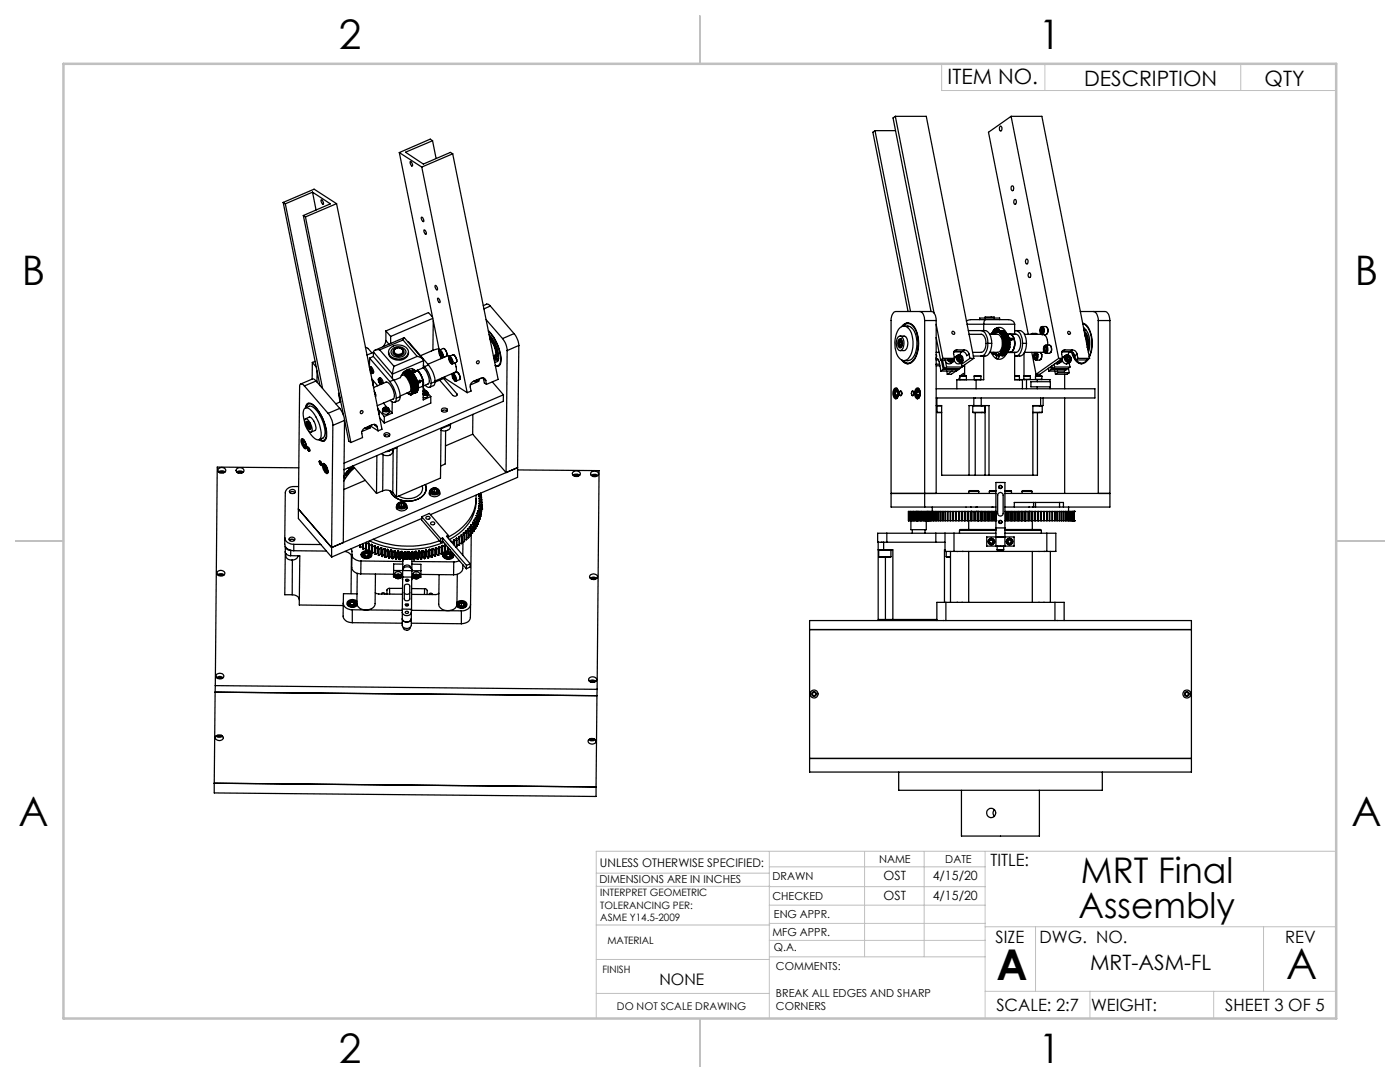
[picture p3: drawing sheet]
<svg xmlns="http://www.w3.org/2000/svg" width="279mm" height="216mm" viewBox="0 0 279 216" stroke-linecap="round" stroke-linejoin="round" font-family="sans-serif">
<defs><g id="words">
<g font-size="8.5">
<text x="198.9" y="195.5">A</text>
<text x="256.7" y="195.4">A</text>
</g>
<g font-size="8.1">
<text x="67.6" y="9.7">2</text>
<text x="207.3" y="9.7">1</text>
<text x="4.4" y="57">B</text>
<text x="270.4" y="57">B</text>
<text x="3.7" y="164.9">A</text>
<text x="269.7" y="164.9">A</text>
<text x="67.6" y="212.2">2</text>
<text x="207.3" y="212.2">1</text>
</g>
<g font-size="7.1">
<text x="215.7" y="176.1">MRT Final</text>
<text x="215.2" y="183.2">Assembly</text>
</g>
<g font-size="4.2">
<text x="189.1" y="16.7">ITEM NO.</text>
<text x="216.3" y="17.3">DESCRIPTION</text>
<text x="252.4" y="17.3">QTY</text>
<text x="217.5" y="193.6">MRT-ASM-FL</text>
</g>
<g font-size="3.4">
<text x="197.7" y="172.9">TITLE:</text>
<text x="198.7" y="188.1">SIZE</text>
<text x="207.5" y="188.1">DWG. NO.</text>
<text x="256.5" y="188.2">REV</text>
<text x="198.8" y="201.7">SCALE: 2:7</text>
<text x="217.7" y="201.8">WEIGHT:</text>
<text x="244.5" y="201.7">SHEET 3 OF 5</text>
</g>
<text font-size="3.2" x="131.6" y="196.6">NONE</text>
<g font-size="2.5">
<text x="176.3" y="179.5">OST</text>
<text x="176.3" y="175.6">OST</text>
<text x="186.1" y="175.6">4/15/20</text>
<text x="186.1" y="179.5">4/15/20</text>
</g>
<text font-size="2.4" x="119.7" y="172.9">UNLESS OTHERWISE SPECIFIED:</text>
<g font-size="2.2">
<text x="175.4" y="172.2">NAME</text>
<text x="188.7" y="172.2">DATE</text>
<text x="119.7" y="176.2">DIMENSIONS ARE IN INCHES</text>
<text x="154.2" y="179.5">CHECKED</text>
<text x="154.2" y="175.6">DRAWN</text>
<text x="154.5" y="183.2">ENG APPR.</text>
<text x="154.2" y="186.7">MFG APPR.</text>
<text x="154.4" y="189.8">Q.A.</text>
<text x="154.9" y="193.6">COMMENTS:</text>
<text x="154.9" y="198.9">BREAK ALL EDGES AND SHARP</text>
<text x="154.9" y="201.6">CORNERS</text>
</g>
<text font-size="2.1" x="123.1" y="201.6">DO NOT SCALE DRAWING</text>
<g font-size="2">
<text x="119.8" y="178.8">INTERPRET GEOMETRIC</text>
<text x="119.8" y="181.3">TOLERANCING PER:</text>
<text x="119.8" y="183.8">ASME Y14.5-2009</text>
<text x="121.2" y="188.4">MATERIAL</text>
<text x="120.2" y="194.1">FINISH</text>
</g>
</g></defs>
<g fill="none" stroke="#c0c0c0" stroke-width=".2">
<path d="M131.1 12.7h135.6v5.4h-78.8v-5.4M208.5 12.7v5.4M247.6 12.7v5.4M266.7 18.5v4.8M266.7 29.8v5.8M266.7 41.3v5.7M266.7 52.7v5.7M119 174.2h34.5M119 176.8h34.6M153.5 169.9v33.3M153.5 176.9h43.1M153.5 173h43.1"/>
<path d="M172.5 169.9v21M184.4 169.9v21M196.6 169.9v33.3M266.7 169.9h-147.7v33.3M119 198.2h34.5M119 191.5h34.5M119 184.6h34.6M153.5 180.6h43.1M153.5 184.3h43.1M153.5 187.6h43.1M153.6 190.9h43M196.6 197.8h70.1"/>
<path d="M196.6 184.9h70.1M206.7 184.9v12.9M217.5 197.8v5.4M242.2 197.8v5.4M252.2 184.9v12.9"/>
</g>
<path d="M139.7 3.2v9.5M3.1 107.9h9.6M266.7 107.9h9.5M139.7 203.2v9.6" fill="none" stroke="#c0c0c0" stroke-width=".25"/>
<path d="M12.7 12.7h254v190.5h-254z" fill="none" stroke="#c0c0c0" stroke-width=".5"/>
<g fill="none" stroke="#000" stroke-width=".25">
<path d="M62.4 38.3l3.5 2.4-5.4 2.3M62.4 38.3l-5.5 2.4M62.4 38.3l.7 3.6M64.1 39.9a.61 .61 0 0 1 .4 .9l-.3-.3zM79.7 30.4l4.5 2.9M79.7 30.4l8 39.5M81.8 32.3a.6 .6 0 0 1 .5 .8l-.3-.2zM84.2 33.3l9 45.1M86.3 28.1l-.4-.3-6.2 2.6M86.3 28.1l-5.4 2.3 3.6 2.3 5.4-2.3 .4 .3M86.3 28.1l.7 3.5M90.3 30.7l-6.1 2.6"/>
<path d="M90.3 30.7l9.1 45-2.3 1M174.6 26.1l7.1 36.1M174.6 26.1h4.1M174.6 26.1l-.4 .3 7 35.8M178.7 23.2h6.2l9.4 48.3M178.7 23.2l7.7 39.2M178.7 23.2l-.5 .3 7.6 38.7M199.6 25.2a.47 .47 0 0 1 .4 .4 .47 .47 0 0 1-.4 .5l-.1-.3zM201.8 23.2l9.5 48.3M201.8 23.2h6.1l9.6 48.3M201.8 23.2l-4.5 3.2 7.9 40.3M201.9 37.2l.1-.1a.51 .51 0 0 1 .3 .5 .51 .51 0 0 1-.3 .5l-.2-.4z"/>
<path d="M202.4 39.9l.1-.1a.47 .47 0 0 1 .3 .5 .47 .47 0 0 1-.3 .4l-.2-.2zM56.5 40.4l.4 .3M56.5 40.4l6.2-2.7 4.5 2.9M56.5 40.4l7.4 36.5M56.9 40.7l7.5 36.8M60.5 43l.5 .3M60.5 43l8 39.8M61 43.3l9 45M67.2 40.6l-6.2 2.7M67.2 40.6l9 45.1-.7 .3M84.1 43.3a.68 .68 0 0 1 .4 .9 .81 .81 0 0 1-.4-.9zM84.6 45.9a.61 .61 0 0 1 .4 .9l-.4-.5z"/>
<path d="M86.9 57a.67 .67 0 0 1 .3 .9l-.2-.3zM87.3 59.5a.65 .65 0 0 1 .5 .9l-.4-.4zM204.8 51.7a.47 .47 0 0 1 .4 .5 .47 .47 0 0 1-.4 .4l-.2-.4zM205.4 54.4a.47 .47 0 0 1 .3 .5 .47 .47 0 0 1-.3 .5l-.2-.5zM60.7 77l-.6-.4-.3 .3-.3 24.7M60.7 77l4.8 5.5M62.3 75.6l.4 .1 .4 .3M62.3 75.6l-2.3 1M62.3 72.3l.8 .9M62.3 72.3v3.3M62.9 72.1l-.6 .2M63.1 76l-2.4 1"/>
<path d="M63.1 76l4.7 5.5M63.3 74v2.2M67.6 78.5l.3 1.7M67.6 78.5l.1 .1M67.7 78.5h-.1M67.8 78.9v.5M72.9 69.3l.5 .2 .8 .9M73.7 73.3a1.01 1.01 0 0 1 .5 1.2h-.2M73.7 72.1l-.2 .1M73.8 73.4a.96 .96 0 0 1 .3 1.1l-.2-.1M73.8 71.5l-.1 1.8M73.8 71.5l4 4.6"/>
<path d="M73.8 73.6l.1 .1zM73.9 73.7l.2 .6M73.9 73.2a1.04 1.04 0 0 1 .6 1.2h-.1M73.9 74.3h.2M74 73.8h-.2M74 73.2l-.3 .1M74.1 74.1l-.2 .1 .2 .1M74.1 74.2v.1M74.2 75.6l1.2 1.4M74.4 75.8h-.1M74.5 76v.9M74.5 74.4l-.3 .1"/>
<path d="M74.5 71.1l-.7 .4M74.5 71.1l4.1 4.7M74.5 70.3l-1.3 .5M74.5 70.2l3.8 4.4M74.5 70.2v.9M74.7 78.1l.3 .6-.1 .4M74.7 78.2l.2 1M75.5 75.7l.1-.2 .3 .1 .2 .5 .1 .5M75.5 75.7a.7 .7 0 0 1 .5 1l-.4-.5zM75.6 75.8l.3 .2 .1 .5M75.6 75.8v.3M75.6 76.1l.2 .3"/>
<path d="M75.6 75.8h.2M75.8 75.4a.93 .93 0 0 1 .6 1.1M75.8 69.8a.92 .92 0 0 0-1.3 .4M75.8 69.8l2.8 3.3M75.8 76.4l.2 .1M75.9 75.4l-.3 .1M75.9 76l-.3 .1M75.9 76.7h.1M76 76.4v.1M76 76.3l-.2 .1M77 67.9l-.1 .6-.5 .7M77 76.3a2.35 2.35 0 0 1 1.6 2l.1 .7-.2 .6"/>
<path d="M77 66l1 1.1M77 66v1.9M77 67.9l.6 .8M77.1 76.2l-2.6 1.1M77.5 70.2a1.64 1.64 0 0 0 2 1.7 1.74 1.74 0 0 0 2-1.6M77.8 76.1a6.2 6.2 0 0 1 1.3 3.4M77.9 69.5a2.36 2.36 0 0 1 3.6 .4 1.63 1.63 0 0 1-2 1.7h-.5a1.31 1.31 0 0 1-1.2-.7 1.31 1.31 0 0 1 .1-1.4zM78 67.1v1.4M78.3 74.6v.9M78.5 69.5a1.7 1.7 0 0 1 2.5 .7 1.59 1.59 0 0 1-1.4 1.1 1.59 1.59 0 0 1-1.6-1l.1-.3zM78.5 79.6l-3.2 1.4M78.6 75.8a6 6 0 0 1 1.3 3.3"/>
<path d="M78.6 75.8l-.8 .3M78.6 73.1l-.3 1.5M78.6 70.1a.94 .94 0 0 0 .8 .8 .94 .94 0 0 0 1-.5v-.3M78.7 69.7a.99 .99 0 0 1 1.7 .5 .96 .96 0 0 1-1 .5 .96 .96 0 0 1-.8-.7zM79.1 79.5a.65 .65 0 0 1-.4 .8 .65 .65 0 0 1-.8-.4M79.3 69.5a.76 .76 0 0 0-.9 .6 .76 .76 0 0 0 .7 .9h.7a.78 .78 0 0 0 .8-.8 .78 .78 0 0 0-.8-.7M79.9 79.1l-.3 .8-.8 .4M79.9 79.1l-.8 .4M80.1 75a.8 .8 0 0 1 1.2 .5 2.59 2.59 0 0 1 .5 2.6l-1.9 .9M80.4 67.8l.3-.4 3.7 4.2M80.4 67.8l-4.6 2M80.4 67.8l2.9 3.3"/>
<path d="M80.5 74.4l-.1 .1M80.5 74.4l.1 .1M80.5 74.4h.1M80.6 74.5h.1M80.6 74.3v.2M80.6 74.5l.2 .1M80.6 67.4l-5.8 2.5M80.6 74.4l-.1 .1M80.8 74.6h.1M80.8 74.3l-.2 .2M80.8 74.3v.1M80.8 74.4v.2"/>
<path d="M80.8 74.6l.1 .2M80.9 74.6h-.1M80.9 74.8h.1M80.9 74.5l-.1 .1M80.9 74.5h.1M81 74.8v.1M81 74.9h.1M81 74.9l.1 .1M81 74.5l-.1 .3M81 74.8h.1M81.1 74.7l-.2 .1M81.1 75h.1"/>
<path d="M81.1 75l.1 .1M81.1 74.7l-.1 .1M81.1 74.7l.1 .1M81.2 75.1h.1M81.2 75.1l.1 .1M81.2 74.8l-.1 .2M81.2 75h-.1M81.3 78.4h.1M81.3 75.2v.1M81.3 75.3h.1M81.3 75.2h.1M81.4 75.3h.1"/>
<path d="M81.4 78.4l.1 .1M81.4 75l-.2 .1M81.4 73.8l-.8 .3M81.4 78.4l.1 .2M81.4 78.4h.1M81.4 75h.1M81.4 75.3l.1 .2M81.4 75l-.1 .2M81.4 68.2h.1l4 4.6M81.5 78.5h.1M81.5 78.5v.1M81.5 75.5v.1"/>
<path d="M81.5 75.5h.1M81.5 73.9l-.1-.1-.5 .3M81.5 73.7v.2M81.5 75.6h.1M81.5 78.6h.1M81.5 75.2l-.1 .1M81.5 78.6l.2 .1M81.5 75.2l.1 .1M81.6 75.6l.1 .2M81.6 75.6h.1M81.6 73.8l-1 .5M81.6 73.8l.1 .1"/>
<path d="M81.6 73.8l-.8 .4M81.6 75.3l-.1 .2M81.6 78.6h.1M81.6 78.6l.1 .1M81.6 73.7l.1 .2M81.7 75.8h.1M81.7 75.8v.1M81.7 78.6h.1M81.7 78.6h-.1M81.7 75.9h.1M81.7 75.9l.1 .2M81.7 75.9h.2"/>
<path d="M81.7 78.6l.2 .2M81.7 78.7h.1M81.7 75.6h-.1M81.7 73.9l-.9 .4M81.7 75.6h.1M81.7 73.9l.1 .1M81.8 78.6h.1M81.8 75.6l-.1 .2M81.8 74l-1 .4M81.8 74l.1 .1M81.8 76.1v.1M81.8 76.2h.1"/>
<path d="M81.8 76.1h.1M81.8 78.6l.1 .2M81.8 78.7h-.1M81.8 76.2l.2 .2M81.8 76.2l.3 .1M81.8 78.6l.3 .2M81.9 78.6h.1M81.9 78.6h-.1M81.9 74.1l-1 .4M81.9 78.6l.2 .2M81.9 75.9l.1 .1M81.9 74.1l.1 .1"/>
<path d="M82 76.5v.1M82 76.6h.1M82 78.6h.1M82 78.6h-.1M82 76l-.2 .1M82 76.4h.1M82 74.2l-1 .3M82 74.2l.1 .1M82 76.4v.1M82 76.6l.1 .2M82 76.6h.2M82 78.6l.2 .1"/>
<path d="M82 78.5h.1M82 78.7l-.1 .1M82.1 76.8h.1M82.1 76.8v.1M82.1 76.9h.1M82.1 78.5h-.1M82.1 78.5l-.1 .1M82.1 78.5h.1M82.1 76.3h.1M82.1 76.9v.2M82.1 76.9l.2 .1M82.1 78.5l.2 .1"/>
<path d="M82.1 78.5l.1 .2M82.1 74.3h.1M82.1 76.3l-.1 .1M82.1 77.1h.1M82.1 77.1l.1 .1M82.1 78.4v.1M82.1 74.3l-1 .4M82.1 74.3l.1 .1M82.1 78.4l.2 .2M82.1 78.4h.1M82.1 74.3l-.5 .3M82.2 77.2h.1"/>
<path d="M82.2 77.2v.2M82.2 78.4h-.1M82.2 77.2l.2 .1M82.2 74.4l-1 .4M82.2 74.4l.1 .1M82.2 78.4l.2 .1M82.2 78.4h.1M82.2 74.4l-.7 .3M82.2 74.4h.1M82.2 74.4l-.3 .1M82.2 78.7h.1M82.2 78.7l-.1 .1"/>
<path d="M82.2 77.4h.1M82.2 77.4v.1M82.2 77.5h.1M82.2 77.5v.2M82.2 78.2h.1M82.2 78.2v.2M82.2 76.7l-.1 .1M82.2 78.2h.2M82.2 78.3l.2 .1M82.2 78.2v.1M82.2 76.6v.1M82.2 77.7h.1"/>
<path d="M82.2 77.7v.1M82.2 77.8v.2M82.2 78h.1M82.2 78v.2M82.2 77.5l.2 .1M82.2 77.7h.2M82.2 77.8l.2 .1M82.2 78h.2M82.2 78.1l.2 .1M82.2 77.8h.1M82.2 78v.1M82.3 78.6h.1"/>
<path d="M82.3 78h-.1M82.3 78.2l-.1 .1M82.3 73.6l.2 .3M82.3 77l-.2 .1M82.3 74.5l-1.2 .5M82.3 74.5h.1M82.3 74.5l-.2 .2M82.3 77h.1M82.3 77.7l-.1 .1M82.3 74.6l-.9 .4M82.3 74.6h.1M82.3 75.3l-.2 .1"/>
<path d="M82.3 77.4l-.1 .1M82.3 77.6l-.1 .1M82.3 78l-.1 .1M82.4 74.6l-1 .4M82.4 74.6l.1 .2M82.4 77.4h-.2M82.4 74.6h.1M82.4 77.3v.1M82.4 78.4v.1M82.4 78.2h.1M82.4 77.6v.1M82.4 78.1h-.3"/>
<path d="M82.4 77.7l-.2 .1M82.4 77.9v.1M82.5 74.8l-1.2 .4M82.5 74.8h.1M82.5 74.9l-.8 .3M82.5 74.9h.1M82.5 74.9l-1 .3M82.5 74.8l-1.2 .5M82.5 74.8v.1M82.5 73.9l.4 .1M82.5 73.9l-.2 .1M82.5 74.9h-.1"/>
<path d="M82.5 74.9l-.9 .4M82.5 74.9l.2 .1M82.6 73.9l-.6 .3M82.7 75l-1.2 .5M82.7 75.1l-1.2 .4M82.7 75.1h.1M82.7 75h.1M82.7 75v.1M82.7 75.2l-1 .4M82.7 75.1l-1.2 .5M82.7 73.9l-.7 .3M82.7 75.2h.1"/>
<path d="M82.7 75.1l.1 .3M82.7 75.1v.1M82.8 75.1l-1.2 .5M82.8 75.2l-1 .4M82.8 75.2v.2M82.8 73.9l-.7 .3M82.8 75.4l-1.1 .4M82.8 75.4h.1M82.8 76.5l-.2 .1M82.9 75.5l-1.2 .4M82.9 75.5h.1M82.9 75.5l-1 .4"/>
<path d="M82.9 75.4l-1.2 .5M82.9 75.4v.1M82.9 75.5l.1 .2M82.9 75.5v.1M82.9 75.6l-.9 .4M82.9 75.6l.1 .1M82.9 74a1.1 1.1 0 0 0-1.7-.2l-.9 .8-.4 .8-1.3 .5M82.9 74h.1M83 75.7l-1.2 .4M83 75.7h.1M83 75.7l-1.2 .5M83 74l-.1 .2"/>
<path d="M83 78.4l-.5 .1M83 75.7v.1M83 74l-.2 .3h-.7M83 75.8l-1.2 .4M83 75.8v.1M83 75.9l-.9 .4M83 75.8h.1M83 75.8l.1 .2M83 75.9l.1 .1M83.1 76l-1 .3M83.1 76h.1M83.1 76l-1.1 .4"/>
<path d="M83.1 76l-1.1 .5M83.1 76v.1M83.1 76.1l-1.1 .5M83.1 76.1v.1M83.1 76.2l-.9 .4M83.1 76.1h.1M83.1 76.1l.1 .2M83.1 78.3l-.9 .4M83.1 76.2l.1 .1M83.1 78.2v.1M83.2 76.3l-1 .4M83.2 76.3h.1"/>
<path d="M83.2 76.3l-1.1 .5M83.2 76.4l-1.1 .5M83.2 76.4h.1M83.2 76.3v.1M83.3 76.3l-1.2 .5M83.3 76.4l-1.2 .5M83.3 76.4v.2M83.3 76.6l-1 .4M83.3 76.4h.1M83.3 76.4v.3M83.3 73.9l.6 .8 .4 1.2M83.3 73.9l.6 .8 .5 1.1"/>
<path d="M83.3 78.2l-1 .4M83.3 71.1a1.52 1.52 0 0 1 1.2 .9M83.3 76.6v.1M83.3 71.1l-4.7 2M83.3 76.7l-1 .3M83.3 76.7h.1M83.3 78v.2M83.3 73.9a3.5 3.5 0 0 1 1.1 3.1l-.2 .1M83.3 76.7h-.1M83.3 76.8l-1.1 .4M83.3 76.8v.1M83.3 76.9l-.9 .4"/>
<path d="M83.3 76.7l-1.1 .5M83.3 76.8h.1M83.3 76.7v.1M83.3 76.8l.1 .2M83.3 78l-.9 .4M83.3 78l-.9 .5M83.3 76.9l.1 .1M83.4 77l-1 .4M83.4 77.1l-.7 .2-.5 .2M83.4 77h.1M83.4 77v.3M83.4 77.9l-1 .3"/>
<path d="M83.4 77.9l-.1 .1M83.4 77.1v.2M83.4 77l-.5 .2M83.4 77v.1M83.4 77.3l-1 .3M83.4 77.3l-1 .4M83.4 77.3v.2M83.4 77.5l-1 .4M83.4 77.3h.1M83.4 77.5l-1 .5M83.4 77.6v.2M83.4 77.8l-1 .4"/>
<path d="M83.4 77.3h-.3M83.4 77.8v.1M83.4 77.3l-.6 .2M83.5 76.2l-.3 .2M83.8 75.9l.1 .1M83.9 76l-.3 .3M83.9 76h.1M84 76a.24 .24 0 0 0-.4-.1 .24 .24 0 0 0-.1 .3M84 76a.24 .24 0 0 1-.1 .4 .24 .24 0 0 1-.4-.2M84.2 77.1l-.8 .4M84.3 75.9l.2 .7-.3 .5M84.3 75.9l-.3 .1"/>
<path d="M84.4 75.8v1.1M84.4 75.8l-.1 .1M84.5 73.4a3.5 3.5 0 0 1 1 3.1l-.1 .1M84.5 78.7h.3a.43 .43 0 0 0 .5-.5 .43 .43 0 0 0-.6-.3l-.2 .1h.4a.47 .47 0 0 1 .5 .5 .47 .47 0 0 1-.6 .4l-.3-.1M84.5 78.5l.2 .1M84.5 77v2.8l1.5-.7M84.5 77.4l.5 .6M84.5 72.9l.2 .3M84.5 73.4l-1.6 .6M84.5 72l-6.2 2.6M84.5 72v1.4M84.7 73.2a5.4 5.4 0 0 1 1.3 3.3"/>
<path d="M84.7 78.1l.4 .1M84.7 78.1h-.2M84.7 78.1l-.2 .1M84.7 78.1v.3M84.7 78.4l-.2 .1M84.7 78.4l.3 .1M85.1 78.5l-.4 .1M85.1 78.2v.3M85.4 78.4v.6a.68 .68 0 0 1-.9 .3M85.4 78.5l.6 .6M85.5 76.6l-1.2 .5M85.5 72.8a5.6 5.6 0 0 1 1.3 3.4"/>
<path d="M85.5 72.8l-.8 .4M86 79.1v1.3l-9.3 4M86 76.5a.63 .63 0 0 1-.6 .8l-.6-.4M86.3 63.3l-.8-.9-8.5 3.6M86.4 63.5l-8.4 3.6M86.5 64l-.1 5.9M86.8 76.2l-.2 .7-.9 .4M86.8 76.2l-.8 .3M86.8 76.2h.1M86.9 76v.2M87.6 70.1l.1-.3a1.17 1.17 0 0 1 .7 1.6l-.3-.1M87.6 69.6l-1.5 .4-2.2 1"/>
<path d="M87.6 70h.1a1.13 1.13 0 0 1 .5 1.3l-.5-.6zM87.7 69.8l.7-.3a1.25 1.25 0 0 1 .7 1.5l-.7 .3M87.7 70.3l.1 .4M87.7 75.8l2.7 3.1a.43 .43 0 0 0 .5 .2 .43 .43 0 0 0 .3-.5M87.8 70.7l.3 .3M87.9 70.2l-.2 .1M87.9 70.2l.2 .4M87.9 71l.1 .6M88.1 70.6l.1 .3M88.1 70.6l-.3 .1M88.2 70.9l-.1 .1M88.5 75.5l2.7 3.1"/>
<path d="M88.6 69.5a1.42 1.42 0 0 1 .6 1.4M88.7 75.2l.1 .3M88.7 75.3l-.5 .2M88.8 75.5l4.4 2.9M88.8 75.4l-1.9 .8M89.4 71h.4M89.5 70.9l-4.1 1.8M89.5 71.3l.1-.2a1.15 1.15 0 0 1 .7 1.5l-.2-.1M89.6 71.2a1.13 1.13 0 0 1 .6 1.4 1.13 1.13 0 0 1-.6-1.4zM89.7 71.1l.7-.3a1.25 1.25 0 0 1 .7 1.5l-.8 .3M89.7 71.6v.4M89.7 72l.3 .3"/>
<path d="M89.8 71.5l-.1 .1M89.8 71.5l.3 .3M90.1 71.8v.4M90.1 71.8l-.4 .2M90.1 72.2l-.1 .1M90.2 74.8l.1-.2a1.15 1.15 0 0 1 .7 1.5l-.2-.1M90.3 74.7a1.12 1.12 0 0 1 .6 1.3 1.07 1.07 0 0 1-.6-1.3zM90.4 74.5l.7-.2a1.13 1.13 0 0 1 .6 1.4l-.7 .4M90.4 75.2l.2 .4M90.4 74.9l.4 .5v.4M90.4 74.9v.3M90.4 74.9l.2 .1"/>
<path d="M90.5 70.8a1.42 1.42 0 0 1 .6 1.4M90.6 75.6l.2 .2M90.7 75.1l-.3 .1M90.8 72.4l.3 1.2a.58 .58 0 0 1-.3 .7M90.8 75.6v.2M90.8 75.5l-.2 .1M90.9 74.3l-4.1 1.7M91.2 78.6v.3M91.2 74.3a1.32 1.32 0 0 1 .6 1.3M95.4 75.7l-.4 .1M95.5 76v.1l-1.6 .7M95.7 75.6v.1a.64 .64 0 0 1-1 .3"/>
<path d="M95.7 75.6a.8 .8 0 0 1-1.1 .5h.1M96.4 75.4l.1 .2M96.4 61l.9-.3 .6 .4M96.5 75.6l.4 .3M96.5 75.6l.2 .8 .4 .3M96.9 75.9a.67 .67 0 0 0-.9-.4l-1.5 .6a1.06 1.06 0 0 0-.7 1.1l.2 .8-.8 .4M96.9 75.9l.2 .8M97 63.8l3.3 3.8M97.5 66a8.4 8.4 0 0 1 2.4 6.5 .72 .72 0 0 1-1 .5M97.5 66.1a8.2 8.2 0 0 1 2.4 6.2 .71 .71 0 0 1-1.1 .6l.7 .1M97.6 66.8a6.4 6.4 0 0 1 1.8 5.2l-.7 .2M97.7 67.2a5.4 5.4 0 0 1 1.5 4.3l-.4 .3h-.2"/>
<path d="M97.8 67.5a4.6 4.6 0 0 1 1.2 3.8l-.1 .2h-.3M97.8 67.8a4.2 4.2 0 0 1 1 3.2l-.3 .2M97.9 61.1l4.7 5.5M97.9 61.1l-1.3 .5M98.2 76.2l2.3 2.6M98.9 70.8l-.4 .2M99 71.8l.4 .2M99.3 71.6l.1 .3M99.5 71.5l-.6 .3M100.3 67.6a4 4 0 0 1 .9 2.4M100.5 78.8l-31.8 13.6M100.5 78.8l-.1 1.3-31.7 13.6"/>
<path d="M101.2 70l-.2 24.3-6.7-7.7M102.6 66.6a4.2 4.2 0 0 1 .9 2.3M102.6 66.6l-2.3 1M103.5 68.9l-2.3 1.1M103.5 68.9l-.2 24.4M178.4 77.6l.4-.2a1.34 1.34 0 0 1 0 2.2 1.39 1.39 0 0 1-.4-2zM178.6 79.2l.4 .2M178.6 78.2v.6M178.6 78.8l.3 .3M178.6 78.8h.5M178.6 78.2h.5M178.6 77.8l.2-.2a.94 .94 0 0 1 .5 .9 .94 .94 0 0 1-.5 .8l-.4-.5v-.6z"/>
<path d="M178.9 77.9l.2 .3M178.9 77.9l-.3 .3M178.9 77.9l.2 .1M179 77.5l-.4 .3M179 79.5h.1M179.1 79l-.2 .1M179.1 78.8l-.2 .3M179.1 78.2v.6M179.3 67.2a.76 .76 0 0 1 .8 .1 .76 .76 0 0 1 .3 .7l-.1 1.2a.68 .68 0 0 1-.7 .8 .68 .68 0 0 1-.6-.8l-.1-.8 .1-.7zM179.4 67.8l.3-.2a1.1 1.1 0 0 1-.1 1.8l-.4-.5v-.6zM179.5 69.1l.3 .2M179.5 68.4l.1 .5"/>
<path d="M179.5 68.4h.5M179.6 67.9l.1-.1a.86 .86 0 0 1 0 1.4 .8 .8 0 0 1-.1-1.3zM179.6 68.9h.2M179.6 68.9h.3M179.6 65.4a1.29 1.29 0 0 1 2.1 .6 5.6 5.6 0 0 1-.5 5.6 1.25 1.25 0 0 1-2.1-.6 5.4 5.4 0 0 1 .5-5.6zM179.6 67.1h.8a1.56 1.56 0 0 1 .7 2.1 .9 .9 0 0 1-.7 .8h-.8M179.6 68.1l.3 .1M179.6 68.1l-.1 .3M179.6 78.1a.43 .43 0 0 1 .4 .4 .43 .43 0 0 1-.4 .4l-.1-.4zM179.8 67.7l-.3 .2M179.9 68.2l.1 .5-.2 .2M179.9 68.8l-.1 .1"/>
<path d="M179.9 65.2a1.43 1.43 0 0 1 2.6 0 6.4 6.4 0 0 1-.4 6.9 1.34 1.34 0 0 1-2.2-.3M180.1 71.9l.5 .5 .6 .2M180.4 65.1a2.06 2.06 0 0 1 2.4 1.9 4.7 4.7 0 0 1-1.1 4.8l-1.3 .2M181.2 64.4l-.6 .2-.5 .5a1.38 1.38 0 0 1 2.4 .3 6 6 0 0 1-.6 6.8 1.32 1.32 0 0 1-1.8-.3M182 78.1a.43 .43 0 0 1 .4 .4 .43 .43 0 0 1-.4 .4l-.1-.4zM182.9 79.2l.4 .2M182.9 78.2v.6M182.9 78.8l.3 .3M182.9 77.5a.72 .72 0 0 1 .8 1v.3a.63 .63 0 0 1-.8 .7 1.54 1.54 0 0 1 0-2zM182.9 78.8h.6M182.9 78.2h.6M183 77.8l.1-.2a.94 .94 0 0 1 .6 .9 .94 .94 0 0 1-.6 .8l-.3-.2-.1-.6z"/>
<path d="M183.2 77.9l.3 .3M183.2 77.9l-.3 .3M183.2 77.9l.2 .1M183.3 77.5l-.4 .3M183.3 79.5h.1M183.4 79l-.2 .1M183.5 78.8l-.3 .3M183.5 78.2v.6M183.6 62.2a1.61 1.61 0 0 1 .9 1.8M184.5 64h2.3M184.5 64v37.2M186.8 64a1.61 1.61 0 0 0-.9-1.8h-7.1a1.61 1.61 0 0 0-1 1.8v37.2h21"/>
<path d="M186.8 70.7l.1 .3-.1 .4M186.8 70.3h.6M186.8 71.8h.5M186.8 64.7l1.4 6.8M186.8 67.3l.9 4.5M186.8 72.7h.7M186.8 73h.8M186.8 64v34.5M186.8 77.6h31.7v1.8h-31.7M187 79.4v1.5M187.1 71.6h-.3a.5 .5 0 0 1 .6 .6l.4 1.8M187.7 71.8h2.3"/>
<path d="M187.9 71.8l.3 1.9M188.1 71.8l.4 1.8M188.2 71.5h2.3M188.2 71.5l-.5 .3M188.2 73.7l-.4 .3M188.2 73.7h3.1M188.6 71.8a.81 .81 0 0 0 1.2 .7l.4-.3M188.7 72.1l.2 1.1M188.9 73.2l-.4 .4M188.9 73.2h3.1M188.9 74l.2 .7M189.6 71.9h.1"/>
<path d="M189.6 71.9h.4M189.8 71.8v.1M190 74l-.9 .7M190 71.8v.1M190.1 71.8l-.1 .1M190.4 71.6a.56 .56 0 0 1-.5 .6 .56 .56 0 0 1-.6-.4M190.4 70.2h1.5M190.4 71.6a.66 .66 0 0 1-.5 .7 .66 .66 0 0 1-.8-.5M190.4 70.1h1.6M190.4 71.6a.88 .88 0 0 0 .6 1 .88 .88 0 0 0 1-.4M190.5 71.4h.1M190.5 71.5l-.5 .3"/>
<path d="M190.8 74l-1 .7h-.7M190.9 69.8a.65 .65 0 0 0-.6 .9l.2 .8M190.9 69.8h1.6M190.9 69.8l-.4 .3M191.1 71a.68 .68 0 0 1 1 .2 .68 .68 0 0 1-.4 1 .83 .83 0 0 1-.6-1.2zM191.1 70.9l-.6 .5M191.2 71.5l.3 .4M191.2 71.4h.2M191.3 73.6v.1M191.3 73.7l-.4 .3h-3.1M191.3 71.2h.4M191.3 71.2l-.1 .3"/>
<path d="M191.4 71.4l.3 .4M191.5 73.6l-.2 .1M191.5 71.9h.4M191.6 75.2l-.3 .6M191.6 75h1.3M191.6 75.7h1.3M191.6 75v.7M191.6 75.7v.1M191.7 71.8l-.1 .1M191.7 71.2l.3 .3M191.7 71.2l-.3 .2M191.8 72.4l.2 .8"/>
<path d="M191.9 70.2l-.3 .6M192 71.5l-.1 .4M192 70.1l-.1 .1M192 73.2l-.5 .4h-3M192 71.5l-.3 .3M192 70.1a.98 .98 0 0 1 .9 .9l.5-.3M192.1 71.2a.68 .68 0 0 0-1.1-.3 .68 .68 0 0 0 .1 1.1 .62 .62 0 0 0 .6 .3 .62 .62 0 0 0 .5-.4M192.2 73.1h.3M192.5 69.8a1.06 1.06 0 0 1 .9 .9M192.5 69.8l-.5 .3M192.5 74.7l-.3 .3M192.5 74.4l-.8 .6"/>
<path d="M192.5 75h.4M192.5 75h-.9M192.5 72.8v2.2M192.9 64.1l.8-.3h7.6a1.12 1.12 0 0 1 1.2 .9M192.9 75v.7M192.9 75.7l-.1 .1M193 64.7h9.5M193.3 66h3.3a2.24 2.24 0 0 1 1.3 2.5M193.4 66.7h2.5M193.4 70.7l.2 .8M193.6 71.5h.7M193.6 71.5l-1.7 1.2"/>
<path d="M194.1 70.3h1.8M194.3 79.4v1.5M194.3 71.5l-2.3 1.7M194.4 75h1.4M194.4 75.7h1.4M194.4 75v.7M194.4 75.7l.1 .1M194.7 79.4h-.1M194.8 75.8v1.8M195.5 63.8v-.3h4v.3M195.8 66.7a1.72 1.72 0 0 1 .9 2.2l-.2 .8a.82 .82 0 0 1-.7 .6M195.8 75v.7"/>
<path d="M195.8 75.7l-.1 .1M195.8 66a2.24 2.24 0 0 1 1.3 2.5M195.8 79.4v1.5M196.3 71v4.8h-5.3v1.8M196.6 63.5v-.2h1.8v.2M196.6 63.8l-.2 .5-.1 1.7M197.1 68.5l-.2 1.4a1.4 1.4 0 0 1-1.1 1.1M197.1 68.5h.8M197.5 66.7h1.6a1.92 1.92 0 0 1 .9 2.4l-.1 .4a.9 .9 0 0 1-.8 .8h-1.6M197.5 70.3h.4M197.5 66.7h.4M197.9 70.3h.4"/>
<path d="M197.9 68.5l-.1 1-.3 .8a1.06 1.06 0 0 1-.9 .7h-2.4M197.9 70.3a1.47 1.47 0 0 0 1.4 1.4 1.47 1.47 0 0 0 1.5-1.1M197.9 66.6h.6M197.9 66.7h.1M198 70.4h.5M198 66.6h.4zM198 70.5h.4M198 70.7h.7M198.3 70.3l.1 .2M198.3 66.7h-.1M198.4 70.3v.1M198.4 66.5l-.1 .2"/>
<path d="M198.4 70.5h.1M198.4 70.4h.1M198.4 66.6v.1M198.4 66.6h.1M198.4 70.4v.1M198.4 66.5v.1M198.4 66.5h.1M198.5 70.5l.1 .1M198.5 66.5v.1M198.5 70.5l.1 .2M198.5 70.5h.1M198.5 66.5h.1"/>
<path d="M198.5 70.4v.1M198.5 70.6l-.5 .1 .5-.1M198.6 66.4h-.6h.5M198.6 66.3l-.6 .1M198.6 66.4h.1M198.6 70.6h.1M198.6 66.4l-.1 .1M198.6 70.6v.1M198.6 66.4v.1M198.6 66.3v.1M198.6 66.3l-.1 .2M198.6 66.3h.2"/>
<path d="M198.6 66.3h.1M198.6 70.6l.2 .1M198.6 70.6l.2 .3M198.7 70.7h-.1M198.8 66.3l-.2 .1M198.8 66.3h.1M198.8 70.7h.1M198.8 70.7v.2M198.8 66.2l-.2 .2M198.8 66.2l-.7 .1M198.8 66.1v.2M198.8 70.9l.1 .7"/>
<path d="M198.8 66.1l.1 .1M198.8 66.1v.1M198.8 70.7l.2 .1M198.8 70.7l.3 .2M198.9 66.1l-.7 .1M198.9 66.2h-.8M198.9 66.3h-.1M198.9 66.3h.1M198.9 65.4h.1M199 70.7h.1M199 70.7v.1M199 70.8v.1"/>
<path d="M199 70.8h.1M199 65.4l.2 .2 .3 .5M199 66.3h.1M199 66.1v.2M199 66.1l-.2 .2M199 66.1h.1M199 70.8l.2 .2M199.1 65.4l-.2 .1M199.1 66h-.9M199.1 65.5h-.3M199.1 65.8l-.8 .1M199.1 65.5l.2 .1-.7 .1"/>
<path d="M199.1 65.9l.2 .1M199.1 65.8v.1l-.8 .1M199.1 65.5l-.5 .1M199.1 66.3h.1M199.1 70.7l.1 .1M199.1 70.8l.1 .2M199.1 70.8h.1M199.1 65.5h.1M199.1 66.3h.3M199.2 66l-.1 .3M199.2 66l-.2 .3M199.2 66l.2 .1"/>
<path d="M199.2 66.3h.1M199.2 70.8l.2 .1M199.2 70.8h.1M199.3 66h.1M199.3 65.8h-.2M199.3 65.7h-.8M199.3 66h-1M199.3 65.8h-.9M199.3 66.3h.1M199.3 70.7l-.1 .1M199.3 70.7l.1 .2M199.3 70.7h.1"/>
<path d="M199.4 70.7h-.1M199.4 66.1l-.2 .2M199.4 66.1h1M199.4 70.9h.9M199.4 70.9h.1M199.4 66.1h.1M199.4 70.9l-.2 .1M199.4 65.8h-1M199.4 66h.1M199.4 66.3l.1 .1M199.4 70.7h.1M199.4 70.7l.2 .2"/>
<path d="M199.4 66.3h.1M199.4 66.1l-.1 .2M199.4 66.1l.4 .1 .6-.1M199.4 66.3h-.1M199.4 66l.2 .1 .6-.1-.6 .1M199.4 65.8h-.1M199.4 70.9l.7 .1M199.5 66.4h.1M199.5 66.4v.1M199.5 70.6l-.1 .1M199.5 70.6h.1M199.5 70.9l-.2 .5-.3 .2"/>
<path d="M199.5 70.6l.1 .2M199.5 66.5h.1M199.6 66.4l-.1 .1M199.6 66.4l.1 .1M199.6 70.6h-.1M199.6 66.4h.1M199.6 70.6l.1 .1M199.6 70.6h.1M199.6 66.1l-.2 .2M199.6 66.1l1 .1M199.6 66.1v.1M199.6 66.2l-.1 .2"/>
<path d="M199.6 66.2h1M199.6 70.8h1M199.6 66.4h-.1M199.6 70.8v.1M199.7 66.6h.1M199.7 70.4v.1M199.7 70.5l-.1 .1M199.7 70.5l.1 .2M199.7 66.5h.1M199.7 70.5h.1M199.7 66.5l.1 .1M199.7 70.4h.1"/>
<path d="M199.7 66.6l.1 .1M199.7 70.4l.2 .1M199.7 66.3l-.1 .1M199.7 66.3l1.1 .1M199.7 66.3h.1M199.8 66.3l-.1 .2M199.8 66.3l1 .1M199.8 70.7h.9M199.8 70.7h-.1M199.8 66.7v.1M199.8 66.7l.1 .1M199.8 70.4l-.1 .1"/>
<path d="M199.8 66.8h.1M199.8 70.2h.1M199.8 70.2v.1M199.8 70.3l-.1 .1M199.8 70.3l.2 .2M199.8 70.3h.1M199.8 66.1h.1M199.8 70.9h-.2l.5 .1M199.8 66.7l.2 .1M199.9 66.8l.1 .2M199.9 66.8h.1M199.9 70.2l.2 .1"/>
<path d="M199.9 70.2h.1M199.9 66.5l-.2 .1M199.9 66.5l1 .1M199.9 66.5h.1M199.9 70.2h-.1M200 67h.1M200 67v.1M200 70h.1M200 70l-.1 .2M200 66.5l-.2 .2M200 66.5l.9 .1M200 70.5h.9"/>
<path d="M200 67l.1 .1M200 70.5h-.1M200 66.1h-.4M200 67h.2M200 70l.1 .2M200 70.2l-.2 .1M200 67.1l.1 .2M200 69.9v.1M200 67.1h.1M200 69.9l.2 .1M200 69.9h.1M200.1 67.3h.1"/>
<path d="M200.1 67.3h1.2M200.1 67.3v.1M200.1 69.6v.1M200.1 69.7h.1M200.1 69.7l-.1 .2M200.1 69.7l1.1 .1M200.1 69.7l.1 .2M200.1 66.8h1M200.1 66.7l-.2 .1M200.1 66.7l1 .1M200.1 69.6h.1M200.1 66.8l-.1 .2"/>
<path d="M200.1 66.7v.1M200.1 70h-.1M200.1 71h.1M200.1 67.4l.1 .2M200.1 67.4h.1M200.1 69.6l.2 .1M200.1 70.2h.9M200.1 70.2v.1M200.2 67.7h1.2M200.2 67.6h.1M200.2 67.6v.1M200.2 67.7h.1"/>
<path d="M200.2 69.4h.1M200.2 69.4l-.1 .2M200.2 67.6h1.1M200.2 69.4l.1 .2M200.2 69.4l1.1 .1M200.2 69.4h1.1M200.2 67.6l1.1 .1M200.2 70h-.2M200.2 67.7v.2M200.2 69.3v.1M200.2 67.7h.2M200.2 69.3h.2"/>
<path d="M200.2 69.3h.1M200.2 67l-.2 .1M200.2 67l1 .1M200.2 67v.1M200.2 67.9h.1M200.2 67.9v.1M200.2 68v.1M200.2 68.1l.1 .2M200.2 69h.1M200.2 69v.1M200.2 69.1h.1M200.2 69.1v.2"/>
<path d="M200.2 68.1h.2M200.2 67.9h1.2M200.2 69.1l.2 .1M200.2 69.1h1.2M200.2 69h1.2M200.2 68l1.2 .1M200.2 67.9l1.2 .1M200.2 67.1l-.1 .2M200.2 67.1h1M200.2 69.9l1 .1M200.2 69.9v.1M200.3 68.3h.1"/>
<path d="M200.3 68.3v.1M200.3 68.4h.1M200.3 68.4v.2M200.3 68.6v.1M200.3 68.7h.1M200.3 68.7v.1M200.3 68.8l-.1 .2M200.3 68.4l.2 .1M200.3 68.4h1.1M200.3 68.6l1.1 .1M200.3 68.3h1.1M200.3 68.8l.1 .1"/>
<path d="M200.3 68.8h1.1M200.3 68.6h.1M200.3 69h1.1M200.3 68.8h.1M200.3 68.7h1.1M200.3 68.7l1.1 .1M200.3 68.1h1.1M200.3 67.3l-.2 .1M200.3 67.3l1 .1M200.3 67.3v.1M200.3 70.9h.1M200.3 69.3l1.1 .1"/>
<path d="M200.3 67.4l-.1 .2M200.3 67.4l1 .1M200.3 69.6h1M200.3 69.7h1M200.3 69.6v.1M200.4 66.1v.1M200.4 67.7h.2M200.4 67.8l-.2 .1M200.4 67.8h1M200.4 69.2l1 .1M200.4 67.7h1M200.4 69.3l1 .1"/>
<path d="M200.4 69.3l.9 .1M200.4 67.7v.1M200.4 69.2v.1M200.4 69.7h-.3M200.4 70.9h-.1M200.4 68.2l-.1 .1M200.4 68.2h1M200.4 68.9h1M200.4 68.1h1M200.4 68.9l-.1 .1M200.4 68.9l1 .1M200.4 68.1v.1"/>
<path d="M200.4 68.9h.1M200.5 68.5h.9M200.5 68.5l-.2 .1M200.5 68.5l.9 .1M200.5 68.5h.1M200.5 70l.6 .1M200.6 70.8l-1 .1M200.6 69.6l.6 .1M200.6 66.2v.1M200.6 70.7v.1M200.7 70.7h-1M200.8 66.4v.2"/>
<path d="M200.8 70.5l-.1 .2M200.8 69.6l.5 .1M200.9 66.5a1.48 1.48 0 0 0-1.6-1.2 1.48 1.48 0 0 0-1.4 1.4M200.9 70.3h.1M200.9 70.5h-1M200.9 66.6v.2M201 70.3l-.1 .2M201 70.3h1.8M201 66.7h1.8M201 70.3h1.5M201 66.7h1.5M201 66.8v.1"/>
<path d="M201 70.2l-.9 .1M201.1 66.8v.2M201.1 70.1l-.1 .1M201.1 70.1h.1M201.1 67v.1M201.1 67l-.6 .1M201.2 70h-1M201.2 67.1l.1 .2M201.2 69.8v.2M201.2 69.8h.1M201.2 69.7v.1M201.3 69.7h-.1"/>
<path d="M201.3 67.3h.1M201.3 67.4h-.3M201.3 69.6v.1M201.3 67.4v.1M201.3 67.5v.1M201.3 69.5v.1M201.3 69.4h.1M201.3 67.7h.1M201.3 67.6h.1M201.3 69.5h.1M201.3 69.4v.1M201.3 67.7h.2"/>
<path d="M201.3 67.6v.1M201.3 67.7h-.7M201.4 67.7h.1M201.4 69.4h.1M201.4 69.3v.1M201.4 67.7v.1M201.4 69.1h.1M201.4 69h.1M201.4 67.8v.1M201.4 69.1v.2M201.4 68.4h.1M201.4 68.7v.1"/>
<path d="M201.4 68.3v.1M201.4 68.1h.1M201.4 67.9h.1M201.4 67.9v.1M201.4 69v.1M201.4 68v.1M201.4 68.1v.1M201.4 68.8h.1M201.4 68.6v.1M201.4 68.2v.1M201.4 68.8v.1M201.4 68.7h.1"/>
<path d="M201.4 68.3h.1M201.4 68.4v.2M201.4 68.9v.1M201.5 67.7l.3 .2 .2-.2M201.5 66.7a1.37 1.37 0 0 1 1 1.5 1.63 1.63 0 0 1-1 2.1 1.71 1.71 0 0 0 1-2.2l-.1-.4a1.17 1.17 0 0 0-.9-1zM201.5 67.7a.23 .23 0 0 1 .3-.2 .23 .23 0 0 1 .2 .2M201.5 67.6l.4 .2M201.9 67.8v.1M202 67.7h.4M202 67.7l-.1 .1M202.1 67.1l.3 .6M202.2 69.9h-.1"/>
<path d="M202.4 67.7h.1M202.4 67.7l.1 1.3-.3 .9M202.5 70.3h.1M202.5 66h1a2.24 2.24 0 0 1 1.4 2.5M202.5 75h.9M202.5 75.7h.9M202.5 64.7v2M202.5 70.3v5.5h1.5v1.8M202.5 66.7h.1M202.7 66.7a1.43 1.43 0 0 1 1 1.8l-.3 1.2a.76 .76 0 0 1-.7 .6M202.7 66a2.24 2.24 0 0 1 1.4 2.5M203.4 75.7h6.1v.5"/>
<path d="M203.4 75v.7M203.4 75.7v.1M204.1 68.5a2.24 2.24 0 0 1-1.4 2.5M204.1 68.5h.8M204.3 75.7h1.3M204.3 75.1h1.3M204.3 75.7h.1M204.3 75.1v.6M204.4 75.7h.1M204.4 75l1.2 .1M204.4 75l-.1 .1M204.4 70.4v4.6"/>
<path d="M204.4 70.3h3.8M204.4 66.7h3.4M204.9 68.5a2.24 2.24 0 0 1-1.4 2.5h-1M204.9 75.7v1.9M205.6 75.7h.1M205.6 75.1v.6M205.7 76.2h3.9v1h-3.9zM205.9 70.3l.9 4.4M206 66.5h.8l.2 .2M206.1 66.7h-.3l.3-.2 .2 .2M206.4 71l.1 .4M206.4 71h.5"/>
<path d="M206.5 70.4l.2-.1a.83 .83 0 0 1 0 1.5 .9 .9 0 0 1-.2-1.4zM206.5 71.4l.2 .1M206.5 71.4h.3M206.6 70.3l-.2 .2M206.6 70.6l-.2 .4M206.6 70.6l.2 .1M206.7 75.7h1.2M206.7 75.1h1.2M206.7 75.7h.1M206.7 75.1v.6M206.8 70.7l.1 .5-.2 .3M206.8 71.4l-.1 .1"/>
<path d="M206.9 70.3l.3 .5v.6l-.4 .5-.4-.3M207 75.7v.5M207 77.2v.4M207.6 65.4l.4-.2a1.01 1.01 0 0 1 0 1.6l-.4-.3M207.6 65.9l.2 .4M207.6 65.9h.5M207.7 70.3l.2 .5M207.7 79.4v1.5M207.8 65.3h.1a.83 .83 0 0 1 0 1.4 .9 .9 0 0 1-.1-1.4zM207.8 66.3l.2 .1M207.8 70.4l.1 .4M207.8 65.5l-.2 .4"/>
<path d="M207.8 65.5l.2 .1M207.9 70.8v.2a.69 .69 0 0 1-.4 .9h-.7M207.9 70.8l-.1 .9M207.9 75.7h.1M207.9 75.1v.6M208 65.2h.7a.99 .99 0 0 1 0 1.6h-.7M208 65.6l.1 .5-.1 .3M208.2 79.4v1.5h-.5M208.4 70.3h-.3M208.4 69.1l.3-.2a1.04 1.04 0 0 1 0 1.6l-.3-.3M208.4 69.8l.2 .3M208.4 69.8h.4"/>
<path d="M208.4 66.8l.5 .7 .2 1.4M208.4 69.1l.2-.1a.78 .78 0 0 1 .4 .7 .78 .78 0 0 1-.5 .7l-.3-.6zM208.4 69.4v.4M208.4 69.4h.4M208.6 69.2l.2 .2a.49 .49 0 0 1-.2 .7M208.6 69.2l-.2 .2M208.6 69.2l.2 .2M208.7 68.9h.7a.95 .95 0 0 1 0 1.6h-.7M208.8 70l-.2 .1M209 65.3a1.23 1.23 0 0 1 0 1.3M209.2 73.5l.1 .5M209.5 77.2v.4"/>
<path d="M209.7 69a1.23 1.23 0 0 1 0 1.3M209.7 73.2l.1 .5M209.8 73.7h3.1M209.8 73.7l-.5 .3M209.9 73l.1 .6M210.4 72.7l.1 .5M210.5 73.2h3M210.5 73.2l-.5 .4M210.5 74l.1 .7M211 74l.1 .4M211.1 74.4h2.3M211.1 74.4l-.5 .3"/>
<path d="M211.2 72.1a.52 .52 0 0 0 .7-.5h.1a.59 .59 0 0 1-.3 .7 .59 .59 0 0 1-.7-.1M211.3 71.5h.8M211.3 71.5l-4.5 3.2M211.6 71.9l-.2 .1M211.6 71.9h-.1M211.6 71.9h.1M211.7 71.8l-.1 .1M211.7 72.2a.99 .99 0 0 1-1.1 .3M211.9 70.2h1.6M211.9 70.1h1.7M212 71.6a.89 .89 0 0 0 .5 .9 .89 .89 0 0 0 1.1-.3M212 71.4h.1"/>
<path d="M212.1 71.5l-4.6 3.2h-.7M212.5 69.8a.65 .65 0 0 0-.6 .9l.2 .8M212.5 69.8h1.5M212.5 69.8l-.5 .3M212.5 74.7v2.9M212.5 79.4v19.1M212.6 71a.68 .68 0 0 1 1.1 .2 .68 .68 0 0 1-.4 1 .83 .83 0 0 1-.7-1.2zM212.6 70.9a.78 .78 0 0 1 1.1 .4 .78 .78 0 0 1-.4 1 .87 .87 0 0 1-.8-.5 .87 .87 0 0 1 .1-.9zM212.7 70.9l-.7 .5M212.8 71.5l.2 .4M212.8 71.4h.2M212.8 73.6l.1 .1"/>
<path d="M212.9 73.7l-.5 .3h-3.1M212.9 71.2h.4M212.9 71.2l-.1 .3M213 71.4l.3 .4M213 71.9h.4M213.2 73.5l.2 .9M213.3 71.8l-.1 .1M213.3 71.2l.2 .3M213.3 71.2l-.3 .2M213.3 70.3h.8M213.4 72.4l.1 .8M213.4 74.4l-.5 .3h-2.3"/>
<path d="M213.5 70.2l-.4 .6M213.5 71.5l-.1 .4M213.5 73.2l-.4 .4h-3.1M213.5 71.5l-.2 .3M213.6 70.1a1.06 1.06 0 0 1 .9 .9M213.6 70.1l-.1 .1M213.9 70.3a2.64 2.64 0 0 0 1.9 2.3 1.74 1.74 0 0 0 1.4-.9M214 70.3l.7 1.5M214 69.8a.98 .98 0 0 1 .9 .9M214 69.8l-.4 .3M214.5 71.6l.2 .2a1.74 1.74 0 0 0 1.2 .8M214.5 71l.2 .8"/>
<path d="M214.7 71.8a1.32 1.32 0 0 0 2.3 0M214.9 70.7l.2 .8M214.9 70.7l-.4 .3M215.1 71.5h2.4M215.1 71.5l-.4 .3M215.6 62.2h4.9a1.58 1.58 0 0 1 1 1.8M216 64.5h.1a3.6 3.6 0 0 1 1.8 3.4v1.9l-.5 1.5M216.1 64.6a3.2 3.2 0 0 1 1.7 3v1.9l-.4 1.7M216.3 65.5h.1M216.3 65.4a4.4 4.4 0 0 1 .9 4.9M216.3 65.5l.1 .3 .3 .1M216.4 66a4 4 0 0 1 .7 3.8"/>
<path d="M216.4 66.4a3.3 3.3 0 0 1 .6 3M216.5 67l.3 .6 .1 1.2M216.5 67h.1M217.5 71.5l-.5 .3h-2.3M218.2 62.2a1.61 1.61 0 0 1 1 1.8M219.2 64v34.5M219.2 64h2.3M221.5 64v37.2h-8.2M43.6 94.2l.3-.2a.91 .91 0 0 1 1 .2M43.7 93.5a.73 .73 0 0 1 .9-.2 .73 .73 0 0 1 .3 .9 .78 .78 0 0 1-.9 .2 .78 .78 0 0 1-.5-.8zM43.9 94.3l.4-.1 .4 .1M47.2 94.2l.4-.2a.91 .91 0 0 1 .9 .2"/>
<path d="M47.3 93.5a.74 .74 0 0 1 .9-.2 .74 .74 0 0 1 .4 .9 .78 .78 0 0 1-.9 .3 .78 .78 0 0 1-.5-.8zM47.5 94.4l.4-.2 .4 .2M57.8 97.9a.59 .59 0 0 1 .7-.3 .59 .59 0 0 1 .4 .6 .59 .59 0 0 1-.7 .3 .59 .59 0 0 1-.4-.6zM57.9 98.3a.56 .56 0 0 1 .9 .1M59.6 97.1h-.9a1.58 1.58 0 0 0-1.8 1.2l-.1 9M59.6 93.3l-16.2-.1-.4 43.6M60.2 87.6a1.64 1.64 0 0 1 1 1.8l-.1 .1a1.61 1.61 0 0 1-.9-1.9zM60.4 87.6l-.1 .2M60.5 88a.87 .87 0 0 1 .5 1M60.5 88v.4M60.5 88.4l.2 .5M60.5 88h.1"/>
<path d="M60.7 87.9l-.3-.2a1.32 1.32 0 0 0 .7 1.6l.1-.3M60.7 88.9l.3 .1M60.8 84.1l-.3-1.8a.76 .76 0 0 1 .4-.8 .76 .76 0 0 1 .9 .1 6.8 6.8 0 0 1 2.2 5.9 .66 .66 0 0 1-1.2 0l-1.2-1.5M60.9 88.2l-.4 .2M60.9 83.6a2.08 2.08 0 0 1 1.4 2.1l-.2 .6a2.37 2.37 0 0 1-1.2-2.7zM60.9 89.3l.3 .1M61 83.6l.7-.4a2.36 2.36 0 0 1 1.3 2.6l-.9 .4M61 88.9v.1M61 88.8l-.3 .1M61.1 81.4a.79 .79 0 0 1 .5-.8 .79 .79 0 0 1 .9 .3 8.1 8.1 0 0 1 2.6 6.3 .76 .76 0 0 1-.5 .7 .76 .76 0 0 1-.8-.2M61.1 84.1a1.24 1.24 0 0 1 .8 1.6 1.38 1.38 0 0 1-.8-1.6zM61.2 80.7a.99 .99 0 0 1 1.6 .3 9 9 0 0 1 2.4 6.1 .86 .86 0 0 1-.5 .9 .86 .86 0 0 1-1-.3l.9-.4a3.6 3.6 0 0 0-.3-3.4 4.8 4.8 0 0 0-2.3-2.9l-1 .4z"/>
<path d="M61.3 84.1l-.1 .2M61.4 84.5l.1 .4M61.4 89.3a.49 .49 0 0 1 .3 .8l-.4-.6zM61.5 84.9l.2 .4M61.5 84.5l.3 .7M61.5 84.5h-.1M61.5 80.5l-.4 .6M61.7 84.4l-.4-.2a1.16 1.16 0 0 0 .6 1.3l.1-.3M61.8 85.5l.2 .1M61.8 84.8l-.3 .1M61.8 85.2l-.1 .1M63.8 92a.68 .68 0 0 1 .3 .8 .68 .68 0 0 1-.3-.8z"/>
<path d="M64 87.8l.7 .1M64.5 92.5a1.61 1.61 0 0 1 .9 2 1.61 1.61 0 0 1-.9-2zM64.7 92.5l-.1 .3M64.7 92.9a.89 .89 0 0 1 .6 1.1M64.7 92.9v.4M64.7 93.3l.3 .6M64.7 92.9l.2 .1M65 92.8l-.3-.2a1.32 1.32 0 0 0 .6 1.6l.1-.3M65 93.9l.3 .1M65.1 93.2l-.4 .1M65.2 94.2l.2 .1M65.3 93.8v.2"/>
<path d="M65.3 93.7l-.3 .2M65.5 82.5a4.4 4.4 0 0 1 .9 2.4M66.4 84.9l-.2 24.4M67.8 81.5a4.4 4.4 0 0 1 1 2.4M67.8 81.5l-2.3 1M68 80.2l-1 .4M68.7 95.1l.1 .1-.1 .2M68.8 83.8l.8 4.2 .4 .3M68.8 83.9l-2.4 1M68.8 83.9l-.3 24.4-2.3 1M68.8 94.5l.4 .3-.5 .1M68.8 94.5v.4"/>
<path d="M69.2 94.1l.3 .4-.6-.1-.1 .1M69.2 94.1v.4M69.3 93.5h.8M69.6 93.7l.3 .3-.7 .1M69.6 93.7v.4M70.1 93.3l.3 .3-.1 .1h-.7M70.1 93.3l.1-.1 .5 .1M70.1 93.3v.4M70.4 93l4.7 5.5M70.6 93.2v.1M70.7 93.3l-1.2 1.4-.9 1.3M72.9 95.8l-4.3 1.9"/>
<path d="M73.1 85.3a.72 .72 0 0 0 1-.5v.1a.76 .76 0 0 1-1.1 .4v.1M73.7 85l-.3 .2M73.8 85.2l.1 .2-1.7 .7M74 85.1l1.5 .9M74.8 84.7l.5 .5M75.2 90.9l-.1 7.6M75.3 85.2a.62 .62 0 0 0-.9-.5l-1.6 .7a1.03 1.03 0 0 0-.6 1.1l.2 .8-2.4 1M75.3 85.2l.2 .8M75.4 81.5l.3 .7-.1 .4M75.4 81.7l.2 .9M75.5 81.7l1.2 1.4M75.7 83.3l1 1.1"/>
<path d="M76.3 81.7v.5a.72 .72 0 0 0 .7 .5 .72 .72 0 0 0 .7-.5v-.5M76.4 97.9a1.92 1.92 0 0 1 2 .4M76.4 97.9l-1.3 .6M76.4 90.7v7.2M76.5 81.5a.69 .69 0 0 1 .7-.2 .69 .69 0 0 1 .4 .5 .68 .68 0 0 1-.7 .4 .68 .68 0 0 1-.5-.6zM76.5 80.4l.7 .9M76.6 81.4a.52 .52 0 0 1 .6-.1 .52 .52 0 0 1 .3 .6 .52 .52 0 0 1-.7 .2 .52 .52 0 0 1-.2-.7zM76.7 81.5v.3M76.7 81.8l.3 .2M76.7 83.1v1.3M76.7 87l.2-.2 .4-.1 .4 .3M76.7 86.5a.56 .56 0 0 1 .7-.2 .56 .56 0 0 1 .3 .7 .56 .56 0 0 1-.7 .2 .56 .56 0 0 1-.3-.7z"/>
<path d="M77 81.4l.3 .1M77 81.4l-.3 .1M77 81.4v.3M77 81.7l-.2 .1M77 81.7l.3 .1M77.3 81.5l.1 .3M77.3 81.5v.3M77.4 81.8l-.4 .2M77.7 90l-.6 .1M77.7 89.9v.1M77.7 81.8l.5 .6M77.7 90l1.5-.7-.1 9.9"/>
<path d="M77.9 97.9a4.1 4.1 0 0 0 5.8 1.5 2.17 2.17 0 0 0 1.2-2.7 2.12 2.12 0 0 1-1.3 2.8 4.4 4.4 0 0 1-5.6-1.2zM78.2 82.4l-1.5 .7M78.3 80.2l-.1 2.2M78.4 89.7a1.24 1.24 0 0 1-.8 1.2 1.24 1.24 0 0 1-1.4-.3l-.1-.1M78.4 98.3l.7 .9M78.5 89.7l-.1 8.6M84.2 97a1.88 1.88 0 0 1-1.5 2.3l-.6 .1a3.8 3.8 0 0 1-2.5-.4M85.8 98l-.1 .1a.97 .97 0 0 0 .5 1 .97 .97 0 0 0 1.1-.1 .65 .65 0 0 0 .4-1M85.8 98.5l-.1 .1M85.8 98.1l-.1 .6M85.9 97.7a.95 .95 0 0 1 1.1-.3 .95 .95 0 0 1 .6 1 1.1 1.1 0 0 1-1.8-.3zM86 97.6a.88 .88 0 0 1 1-.2 .88 .88 0 0 1 .6 .7 .88 .88 0 0 1-1 .5 .88 .88 0 0 1-.7-.8z"/>
<path d="M86.2 97.8v.4M86.2 98.2l.5 .2M86.7 97.6l.5 .2M86.7 97.6l-.5 .2M86.7 98.1l-.4 .2M86.7 97.6v.5M86.7 98.1l.4 .1M87.2 97.8v.4M87.2 98.2l-.5 .2M87.7 98.1v.6M87.7 98.5l.1 .1M88.2 81.6a.57 .57 0 0 1 .7-.2 .57 .57 0 0 1 .3 .7 .57 .57 0 0 1-.7 .2 .57 .57 0 0 1-.3-.7z"/>
<path d="M88.2 82.1l.4-.3 .6 .3M88.9 86v6.6l-1 .4M89.6 84.9l-1.6 .6-.1 9.9-8.8 3.8M89.6 84.7v.2M89.9 84.7a1.19 1.19 0 0 1-.6 1.2 1.19 1.19 0 0 1-1.3 0M90 84.6l-.4 .3M94.3 86.6l-5.4 2.4M94.4 82.7l-.1 3.9M95 98.8a7.9 7.9 0 0 1-3.3 7l-2.2 1.3M95 99.5a8.6 8.6 0 0 1-5 8l-.3 .2M95.5 98.6l.5 .1M95.9 98.4v.2"/>
<path d="M96 98.7l-.5 .3 .6 .1v.6M96 98.7v.4M96.1 99.2l-.5 .2v.2l.5 .1v1.9M96.1 99.8l-.5 .1v.1l.5 .2M103.3 93.8l16.3 .1-.4 43.6M103.3 93.3l-37.1 16M103.3 93.3v1.9l-17.4 7.5M114.3 94.3a.86 .86 0 0 1 .9-.3 .86 .86 0 0 1 .6 .7 .88 .88 0 0 1-.8 .4 .88 .88 0 0 1-.8-.6zM114.4 94.8l.3-.1a.94 .94 0 0 1 1 .2M114.6 95l.4-.2 .4 .2M117.9 94.3a.86 .86 0 0 1 .9-.3 .86 .86 0 0 1 .7 .7 .88 .88 0 0 1-.9 .4 .88 .88 0 0 1-.7-.6zM118 94.9l.3-.2a.94 .94 0 0 1 1 .2"/>
<path d="M118.3 95l.3-.1 .5 .1M177.8 98.5h21M186.8 80.9h.2M187 80.9h.9v13.9h6.7M187 81h.9M187 82.3h.9M187 81v1.3M187.1 80.9l-.1 .1M193.4 98h1.9M193.4 98l.1-.1h1.7l.1 .1M193.4 98v.5M194.1 81h2.5"/>
<path d="M194.1 82.3h2.5M194.1 81v1.3M194.2 80.9l-.1 .1M194.3 80.9h1.5M194.3 80.9h-.9v13.9M194.6 94.8h2M194.6 82.3v12.5M195.3 98v.5M195.8 80.9h1.6v13.9M196.5 80.9l.1 .1M196.6 81v1.3M196.6 80.9v13.9"/>
<path d="M197.4 98h1.4M197.4 98v.5M198.8 97.9h-1.2l-.2 .1M199.3 98.4a.55 .55 0 0 1 .6-.1 .55 .55 0 0 1 .3 .5v3.6a.55 .55 0 0 1-.5 .6 .55 .55 0 0 1-.6-.6v-3.6zM199.6 96.9l-.2 .2 .2 .3h-.2M200.6 97.9h1.2l.1 .1M200.6 98h1.3M200.6 98.5h20.9M201.9 98v.5M204 98l.1-.1h1.7l.2 .1M204 98h.1M204 98h2"/>
<path d="M204 98v.5M206 98v.5M206.1 81h1.9M206.1 82.3h1.9M207 82.3v12.5h-10.4M207.7 80.9h-1.6v13.9M207.9 80.9l.1 .1M208 82.3h-1.9M208 81v1.3M43.3 114.2a.87 .87 0 0 1 .9-.4 .87 .87 0 0 1 .7 .7 .87 .87 0 0 1-.9 .4 .87 .87 0 0 1-.7-.5zM43.4 114.7l.3-.2a.94 .94 0 0 1 1 .2M43.7 114.9l.4-.2 .4 .2"/>
<path d="M56.8 107.3a1.63 1.63 0 0 0 1.8 1.3M56.8 107.3a2.24 2.24 0 0 0 .3 2l.8 .5 .7 .1M56.9 110.1v-1.1a1.01 1.01 0 0 0 1.1 .8v1.1M56.9 110.1a.93 .93 0 0 0 1.1 .8M56.9 110.1l-.1 8.6h1.5M57 110.5a1.24 1.24 0 0 0 .8 1.2 1.24 1.24 0 0 0 1.4-.3l.2-.5M57.7 107.4a.59 .59 0 0 1 .7-.2 .59 .59 0 0 1 .4 .6 .59 .59 0 0 1-.7 .2 .59 .59 0 0 1-.4-.6zM57.8 107.8a.58 .58 0 0 1 .9 0M58 110.9h1.8l-.1 9.8 8.8 .1M58.3 118.7a1.26 1.26 0 0 1 1.4 1M58.3 111.8v6.9M58.6 108.6l5.4 .1"/>
<path d="M58.6 108.6v1.3M58.6 109.9l6.5 .1M59.4 110.9h.1M59.5 101.6l6.7 7.7M59.5 101.6v1.9l6.7 7.7M66.2 109.3v1.9M68.8 110l.6 .2 .5 .4 .3 .7M70.1 109.5l.1 1.2M70.2 111l-.1 7.5M70.2 110.7a1.64 1.64 0 0 0 1.8 1.2M70.2 110.7v2.5a1.63 1.63 0 0 0 1.8 1.3M71.2 120a1.2 1.2 0 0 0-1.9 .4 1.18 1.18 0 0 0 2 .4h-.1"/>
<path d="M71.3 118.5h-2.8v1.9M71.3 114.4l-.1 6a1.97 1.97 0 0 0 3.3 .8l.4-.6v-6.1M71.8 108.8l.1 .5M71.9 108.7v.6M72 114.5l6.6 .1M72 111.9l8.4 .1M72 111.9v2.6M72.1 110.8v.2M72.4 110.5a.91 .91 0 0 1 .9-.3 .91 .91 0 0 1 .7 .7 .9 .9 0 0 1-1 .5 .9 .9 0 0 1-.7-.8zM72.4 108.5l.1 1.1M72.4 109l-.5 .3M72.5 108.4v1.2"/>
<path d="M72.6 110.7l.2 .4M72.8 111.1h.6M72.8 110.4h.6M72.8 110.4l-.2 .3M72.8 110.9l-.1 .2M72.8 110.4v.5M72.8 110.9h.6M73 108.5l.1 .1M73 108.5v1.3l.1 .1M73 108.3v1.1l-.5 .2M73.1 108.2l-.1 .3M73.1 108.6v1.3"/>
<path d="M73.1 110.1l.3 .1a.66 .66 0 0 1 .6 .9M73.1 110.1a.77 .77 0 0 0-.9 1M73.4 110.4l.3 .4M73.4 110.9l.1 .2M73.4 110.4v.5M73.6 108.3l.1 .1-.1 .4M73.6 108.3l-.5 .3M73.6 108.3v1.3l-.5 .3M73.6 110a1.02 1.02 0 0 0-1.5 .9 1.21 1.21 0 0 0 2.1-.2l-.4-.6M73.6 108.8l.1 .1M73.6 108.8v1.3h.1M73.7 107.9a18.3 18.3 0 0 0 14.8 .3"/>
<path d="M73.7 110.8l-.3 .3M73.7 108.9v1.2M74.1 109.9h.1M74.1 110.8v.2M74.1 109.9l-.4 .2M74.2 108.6l.1 .1-.1 .4M74.2 108.6l-.5 .3M74.2 108.6l-.1 1.3M74.2 109.1h.1M74.2 109.1v1.2l.1 .1M74.3 109.1v1.3M74.5 107.6a18.5 18.5 0 0 0 13.2 .3"/>
<path d="M74.8 108.9h.1v.4M74.8 110.1v.1M74.8 108.9l-.5 .2M74.8 108.9v1.2M74.8 110.1l-.5 .3M74.9 109.3l.1 .1M74.9 109.3l-.1 1.3h.2M74.9 118.3l.7 .2 4.7 .1M75 109.4v1.2M75.4 110.4h.1M75.4 110.4l-.4 .2M75.4 109.1h.1v.4"/>
<path d="M75.4 109.1l-.4 .3M75.4 109.1v1.3M75.5 109.5l.1 .1M75.5 109.5v1.3h.1M75.6 109.6v1.2M76 110.6h.2M76 110.6l-.4 .2M76 109.3h.2v.4M76 109.3l-.4 .3M76 109.3v1.3M76.2 118.5a.32 .32 0 0 1 .3-.2 .32 .32 0 0 1 .3 .2M76.2 109.7v1.3l.1 .1"/>
<path d="M76.2 109.7h.1M76.3 109.7v1.4M76.7 109.5h.1M76.7 110.7l.1 .1M76.7 109.5l-.4 .2M76.7 109.5v1.2M76.7 110.7l-.4 .4M76.8 109.5l.1 .4M76.8 111.2h.2M76.8 109.5v1.7M76.9 109.9h.1M76.9 109.9l-.1 1.3"/>
<path d="M77 109.9v1.3M77.3 109.6l.2 .1M77.3 110.9h.2M77.3 109.6l-.3 .3M77.3 109.6v1.3M77.3 110.9l-.3 .3M77.5 109.7v.3M77.5 109.7v1.2M77.5 110.9v.4M77.5 110v1.3M77.5 110l.2 .1M77.5 111.3l.2 .1"/>
<path d="M77.7 110.1v1.3M77.8 117.4h-.3l-.3 .3v.8M77.8 117.4h2.5M77.8 117.4v1.1M78 109.7l.2 .1M78 111.1h.2M78 109.7l-.3 .4M78 109.7v1.4M78 111.1l-.3 .3M78.2 109.8v.4M78.2 109.8v1.3M78.2 111.1v.3"/>
<path d="M78.2 110.2h.2M78.2 110.2v1.2M78.2 111.4l.2 .1M78.4 110.2v1.3M78.6 113.8l3.6 .1M78.6 113.8l-.1 1.3h.3M78.7 111.2h.1M78.7 111.2l-.3 .3M78.7 109.9h.2M78.7 109.9l-.3 .3M78.7 109.9v1.3M78.8 115v-.5a.72 .72 0 0 1 .6-.4 .72 .72 0 0 1 .7 .4v.5"/>
<path d="M78.8 111.2l.2 .3M78.9 109.9l.1 .4M78.9 109.9l-.1 1.3M79 110.3h.1M79 110.3v1.2M79 111.5l.1 .1M79 114.7l.4-.2a.49 .49 0 0 1 .6 .7 .64 .64 0 0 1-.7 .3 .64 .64 0 0 1-.5-.7zM79.1 114.8a.5 .5 0 0 1 .7-.1 .5 .5 0 0 1 .1 .7l-.5 .1a.43 .43 0 0 1-.5-.6zM79.1 115l.1 .3M79.1 110.3v1.3M79.2 100.8v.1a.81 .81 0 0 0 .9 1.1 .85 .85 0 0 0 .8-.3 .85 .85 0 0 0 .2-.8v.6M79.2 101.3l-.1 .1"/>
<path d="M79.2 100.9v.6M79.2 114.9h.1M79.2 115.3h.5M79.3 114.8h.4M79.3 114.8l-.2 .2M79.3 100.6a1.11 1.11 0 0 1 1.8 .2 1.01 1.01 0 0 1-.9 .8 1.01 1.01 0 0 1-1-.8zM79.3 114.9h.4M79.3 114.9l-.1 .4M79.4 110h.2M79.4 111.2l.2 .1M79.4 110l-.3 .3M79.4 110v1.2"/>
<path d="M79.4 111.2l-.3 .4M79.5 100.4a.88 .88 0 0 1 .9-.2 .88 .88 0 0 1 .6 .8 .97 .97 0 0 1-1.7-.2zM79.6 110l.1 .3M79.6 110v1.3M79.6 111.3l.1 .3M79.6 100.6l.1 .4M79.7 114.8l.1 .3M79.7 111.6l.1 .1M79.7 114.9v.4M79.7 101l.5 .2M79.7 110.3h.1M79.7 114.9h.1"/>
<path d="M79.7 110.3v1.3M79.8 115.1l-.1 .2M79.8 110.3v1.4M80 111.3h.2M80 111.3l-.2 .4M80.1 110h.2M80.1 110l-.3 .3M80.1 110l-.1 1.3M80.1 115.1h2.3M80.1 100.4l-.5 .2M80.1 100.4l.5 .2M80.1 100.4v.5"/>
<path d="M80.1 100.9l-.3 .2M80.1 100.9l.5 .2M80.2 111.3l.2 .4M80.3 110l.1 .4M80.3 110l-.1 1.3M80.3 115.1l.1 .6M80.4 113.7a.97 .97 0 0 1 .9-.6 .97 .97 0 0 1 .9 .6M80.4 113.7l-.1 7.8M80.4 113.7v-2.2h1.8v2.4M80.4 111.7h.1M80.4 110.4h.1M80.4 110.4v1.3"/>
<path d="M80.4 112.6l-1.8-.1v1.3M80.5 110.4v1.1M80.6 113.3a.68 .68 0 0 1 .7-.6 .68 .68 0 0 1 .7 .6M80.6 100.6l.1 .4M80.6 100.6v.4M80.7 118.2a.58 .58 0 0 0 .5 .4 .58 .58 0 0 0 .6-.4M80.7 101l-.5 .2M80.8 110.1h.2M80.8 111.3h.1M80.8 116.8l.4-.2 .5 .2 .1 2.7a.59 .59 0 0 1-.6 .4 .59 .59 0 0 1-.5-.4zM80.8 110.1l-.3 .3M80.8 110.1v1.2"/>
<path d="M80.8 111.3l-.2 .2M80.9 111.3l.1 .2M81 115.7l.1 .1M81 110.1l.1 .3M81 110.1l-.1 1.2M81 115.7h.1M81 115.6a.28 .28 0 0 0 .2 .3 .28 .28 0 0 0 .3-.2M81 115.6a.29 .29 0 0 1 .4 0 .29 .29 0 0 1 .1 .4 .29 .29 0 0 1-.4 0 .29 .29 0 0 1-.1-.4zM81.1 110.4h.2M81.1 110.4v1.1M81.1 101.3l.1 .1M81.3 110.4v1.1"/>
<path d="M81.5 110.1h.1M81.5 111.3h.1M81.5 110.1l-.2 .3M81.5 110.1v1.2M81.5 111.3l-.1 .2M81.6 110.1l.2 .3M81.6 110.1v1.2M81.6 111.3l.1 .2M81.8 110.4v1.1M81.8 110.4h.2M82 110.4v1.1M82.2 111.3h.1"/>
<path d="M82.2 117.4l2.5 .1M82.2 110.1l-.2 .3M82.2 110.1v1.2M82.2 111.3l-.1 .2M82.2 112.6h1.8v2.6h-.3M82.2 112l8.4 .1M82.2 113.9h1.8M82.2 113.9l-.1 7.7M82.2 115.1v.6M82.3 110l-.1 .1M82.3 110l.2 .4M82.3 111.3l.2 .4"/>
<path d="M82.3 110v1.3M82.4 115v-.5a.72 .72 0 0 1 .7-.4 .72 .72 0 0 1 .6 .4v.5M82.5 110.4v1.3M82.5 111.7h.2M82.6 114.7l.5-.1a.49 .49 0 0 1 .6 .4 .49 .49 0 0 1-.6 .5h-.3a.43 .43 0 0 1-.3-.3 .43 .43 0 0 1 .1-.5zM82.7 114.8l.4-.1a.44 .44 0 0 1 .6 .4 .44 .44 0 0 1-.6 .4 .42 .42 0 0 1-.5-.2 .42 .42 0 0 1 .1-.5zM82.7 115.1l.2 .2M82.7 110.4h-.2M82.7 110.4v1.3M82.8 111.3h.2M82.8 111.3l-.1 .4M82.8 114.9l.1 .1"/>
<path d="M82.9 115.3h.4M82.9 114.9h.4M82.9 114.9l-.2 .2M82.9 110l-.2 .4M82.9 110l-.1 1.3M82.9 115v.3M82.9 115h.4M83 110h-.1M83 110l.3 .3M83 110v1.3M83 111.3l.3 .3M83.3 114.9l.2 .2"/>
<path d="M83.3 110.3h.1M83.3 110.3v1.3M83.3 111.6h.1M83.3 115v.3M83.3 114.9v.1M83.4 110.3v1.3M83.5 115.1l-.2 .2M83.5 111.2h.2M83.5 110l-.1 .3M83.5 110v1.2M83.5 111.2l-.1 .4M83.7 109.9l-.2 .1"/>
<path d="M83.7 109.9l.3 .4M83.7 109.9v1.3M83.7 111.2l.3 .3M84 110.3v1.2M84 111.5h.1M84 114.6l6.5 .1M84.1 110.2l-.1 .1M84.1 110.2v1.3M84.1 103.5l-17.9 7.7M84.2 103.1l1.5-.7 3.8 4.5M84.2 103.1l3.7 4.4M84.2 103.1l-.1 .7 3.8 4.4"/>
<path d="M84.2 109.9l-.1 .3M84.2 109.9v1.3M84.2 111.2l-.1 .3M84.4 109.9h-.2M84.4 111.1l-.2 .1M84.4 109.9l.3 .3M84.4 109.9v1.2M84.4 111.1l.3 .4M84.7 110.2v1.3M84.7 117.5h.3l.3 .3-.1 .8M84.7 117.5v1.1M84.8 111.4l-.1 .1"/>
<path d="M84.9 110.1l-.2 .1M84.9 110.1l-.1 1.3M84.9 109.8v.3M84.9 109.8v1.3M84.9 111.1l-.1 .3M85.1 103.2a.4 .4 0 0 1 .5-.2 .4 .4 0 0 1 .2 .5 .4 .4 0 0 1-.5 .1 .4 .4 0 0 1-.2-.4zM85.1 109.7l-.2 .1M85.1 111l-.2 .1M85.1 109.7l.3 .4M85.1 109.7v1.3M85.1 111l.3 .3M85.4 110.1v1.2"/>
<path d="M85.5 111.3h-.1M85.6 109.6l-.1 .4-.1 .1M85.6 109.6l-.1 1.7M85.7 118.6a.32 .32 0 0 1 .3-.2 .32 .32 0 0 1 .3 .2M85.8 109.6h-.2M85.8 110.9h-.2l-.1 .4M85.8 109.6l.3 .3M85.8 109.6v1.3M85.8 110.9l.3 .3M86 104.2a.38 .38 0 0 1 .5-.1 .38 .38 0 0 1 .2 .5 .38 .38 0 0 1-.5 .1 .38 .38 0 0 1-.2-.5zM86.1 109.9h.2M86.1 109.9v1.3"/>
<path d="M86.4 110.7l-.1 .1M86.4 110.7l.4 .3M86.4 109.4l-.1 .1v1.7h-.2M86.4 109.4l.4 .3M86.4 109.4v1.3M86.8 109.7v1.3M86.9 109.7h-.1M86.9 109.7v1.3h-.1M87.1 109.3h-.2v.4M87.1 110.6h-.2M87.1 109.3l.4 .2M87.1 109.3v1.3"/>
<path d="M87.1 110.6l.4 .2M87.5 109.5v1.3M87.6 118.4l-.6 .2h-4.9M87.6 109.5h-.1M87.6 109.5v1.3h-.1M87.7 109l-.2 .1 .1 .4M87.7 110.3l-.1 .1M87.7 109v1.3M87.7 109l.4 .3M87.7 110.3l.4 .3M87.9 107.5v.7M88.1 109.3v1.3"/>
<path d="M88.2 109.3h-.1M88.2 109.3v1.3h-.1M88.3 110.1h-.1M88.3 110.1l.4 .2M88.3 108.8l-.1 .1v.4M88.3 108.8l.4 .3M88.3 108.8v1.3M88.3 107.4l4.8 5.4M88.3 107.4l-.4 .1M88.3 108l4.8 5.5M88.3 107.4v.6M88.3 108l-.4 .2"/>
<path d="M88.5 111v.2M88.7 110.6a.91 .91 0 0 1 1-.3 .91 .91 0 0 1 .6 .7 .91 .91 0 0 1-.9 .5 .91 .91 0 0 1-.8-.7zM88.7 109.1v1.2M88.9 108.6l-.1 .1 .1 .3M88.9 110.9l.3 .4M88.9 109l-.2 .1M88.9 109v1.3h-.2M88.9 109.9h.1M88.9 109.9l.5 .2M88.9 108.7v1.2M89.2 111.3h.5M89.2 110.6h.6"/>
<path d="M89.2 110.6l-.3 .3M89.2 111.1l-.1 .1M89.2 110.6v.5M89.2 111.1h.5M89.3 110.1l-.4 .1M89.4 109.1v1M89.4 110.1a.79 .79 0 0 1 1 .4 .79 .79 0 0 1-.3 1 1.05 1.05 0 0 1-1.1 .1 1.05 1.05 0 0 1-.6-1l.3-.3M89.5 110.3a.77 .77 0 0 1 .9 1M89.5 110.3a.74 .74 0 0 0-1 .9M89.5 106.9v.6M89.5 106.9l-.4 .1 4.7 5.5M89.7 111.1l.2 .1"/>
<path d="M89.8 110.6l.3 .3M89.8 110.6l-.1 .5M89.9 109.8l-.4-.2v-.3l-.1 .8M90.1 108l-.1 .1M90.1 110.9l-.4 .4M90.1 108l.4 .2M90.1 108v.1M90.5 111v.2M90.5 108.2v.5M90.6 112.1l-.1 2.6M90.6 107.7l-.1 .1 .2 .4M90.6 107.7l.5 .2"/>
<path d="M90.6 107.7v.4M90.7 108.2h-.2M90.7 108.2v.6M90.9 109.1l.2 .1M91.1 107.9v1.3M91.1 107.4l-.1 .1 .2 .3M91.1 107.4l.5 .2M91.1 107.4v.3M91.2 107.8l-.1 .1M91.2 107.8v1.3l-.1 .1M91.2 108.7l.4 .1M91.3 114.6l-.1 6a1.99 1.99 0 0 1-3.3 .7l-.3-.6v-6"/>
<path d="M91.6 107.6v1.2M91.7 107l-.2 .1 .2 .4M91.7 107l.4 .2M91.7 107l-.1 .3M91.7 111.9l-1.1 .2M91.7 107.5l-.1 .1M91.7 107.5v1.3h-.1M91.7 108.4l.4 .1M92.1 106.7l-.1 .1 .3 .3M92.1 106.7l.5 .1M92.1 106.7v.2M92.1 107.2v1.3"/>
<path d="M92.2 108l.4 .1M92.3 107.1l-.2 .1M92.3 107.1l-.2 1.4M92.4 112.6a1.63 1.63 0 0 1-1.9 2.1M92.4 108.1v2.7M92.6 106.3l-.2 .1 .3 .4M92.6 106.3l.5 .1M92.6 106.3v.2M92.6 106.8v1.3M92.7 106.8h-.1M92.7 106.8v1.2l-.1 .1M92.7 107.6l.4 .1"/>
<path d="M93 105.9l-.1 .1 .3 .3M93 105.9l.5 .1M93 105.9v.2M93.1 106.4v1.3M93.1 112.8v.7M93.2 106.3l-.1 .1M93.2 106.3v1.3l-.1 .1M93.2 107.2l.3 .1M93.4 105.5l-.1 .1 .3 .3M93.4 105.5l.5 .1M93.4 105.5v.2M93.5 106v1.3"/>
<path d="M93.6 105.9l-.1 .1M93.6 105.9l-.1 1.4M93.6 106.8l.3 .1M93.7 105.1l-.1 .1 .4 .3M93.7 105.1l.6 .1M93.7 105.1v.2M93.8 112.5l-.7 .3M93.8 112.5v.6l-.7 .4M93.9 105.6v1.3M94 105.5l-.1 .1M94 105.5l-.1 1.4M94 106.4h.3"/>
<path d="M94.1 104.7l-.1 .1 .3 .3M94.1 104.7h.5M94.1 104.7v.1M94.1 106.4l-.2 14.2M94.3 105.2v1.2M94.3 105.1v.1M94.3 105.1v1.3M94.3 106h.3M94.4 104.2l-.1 .1 .4 .3M94.4 104.2h.5M94.4 104.2v.2M94.6 104.7v1.3"/>
<path d="M94.7 103.8l-.1 .1 .4 .2M94.7 103.8h.5M94.7 105.5h.2M94.7 103.8v.1M94.7 104.6l-.1 .1M94.7 104.6l-.1 1.4M94.9 103.3l-.1 .1 .4 .3M94.9 103.3v.2M94.9 104.2v1.3M95 104.1l-.1 .1M95 104.1l-.1 1.4M95 105.1h.2"/>
<path d="M95.1 102.8l-.1 .1 .5 .3M95.1 102.8v.2M95.2 103.8v1.3M95.2 102.3v.2l.5 .2M95.2 103.7v.1M95.2 103.7v1.4M95.2 104.6h.2M95.2 102.3v.2M95.4 101.9v.1l.4 .2M95.4 101.9l.6-.1-.1 1.3M95.4 101.9v.1M95.5 103.2l-.6 .1"/>
<path d="M95.5 103.2l-.1 1.4M95.5 104.5l-.1 .1M95.5 101.4l.5 .3-.1 1.4M95.5 101.4l.6-.1-.1 1.3M95.5 101.4v.1M95.6 100.9v.1l.5 .2-.1 1.4M95.6 100.9v.1M95.6 100.4v.1l.5 .2M95.6 102.8h-.5M95.6 100.4v.1M95.6 102.8v1.3M95.6 104.1h-.1"/>
<path d="M95.7 102.7l-.1 .1M95.7 102.7l-.1 1.4M95.8 103.6h-.1M95.8 102.3h-.6M95.8 102.3v1.3M95.8 103.1h.1M95.8 102.2v.1M95.8 102.2v1.4M96 102.6h.1M96.1 100.8v1.3M96.1 100.8l-.5 .1M96.1 101.6h.1"/>
<path d="M96.1 100.3l-.5 .1M96.1 100.7v.1M96.1 100.7v1.3M117.8 115.4l.1-.1a1.01 1.01 0 0 1 1.2 .1M117.9 114.7a.74 .74 0 0 1 .9-.2 .74 .74 0 0 1 .3 .9 .8 .8 0 0 1-.9 .2 .8 .8 0 0 1-.5-.7zM118 115.6l.5-.2 .4 .2M175.3 108.2h1.1M175.3 109.7h1.1M175.3 108.2v15.4h1.4M175.4 111.1h2.4M175.4 109.8h2.4M175.4 109.8v1.3"/>
<path d="M175.4 109.7v.1M176 108.2h-.1M176.4 108.2h.6M176.4 109.7h1.8v13.9M176.4 108.2v1.5M176.7 111.2v12.4M177 106.4h-1.8v1.8h.1M177 106.4h9.8M177 106.4v1.8M177 108.2h9.8M177.7 109.7l.1 .1M177.8 109.8v1.3"/>
<path d="M181.3 102.1h1.4v1.8h-1.4zM181.4 102.1v1.8M181.5 102.1v1.8M181.7 102.1v1.8M181.8 103.9v1.8h3.1v-1.8M181.9 102.1v1.8M182.1 105.7v.7M182.1 102.1v1.8M182.2 103.9v-1.8v1.8M182.4 102.1v1.8M182.5 102.1v1.8M182.6 102.1v1.8"/>
<path d="M182.7 102.1h.3M182.9 103.9h.1M182.9 102.1h.1M182.9 102.1h.4M182.9 102.1v1.8M183 102.1v1.8M183.1 102.1v1.8M183.2 102.1v1.8M183.3 102.1v1.8M183.3 102.1h.3M183.3 102.1v1.8h-.4M183.6 102.1h.3"/>
<path d="M183.6 102.1v1.8h.3v-1.8M183.6 102.1v1.8M183.7 102.1v1.8M183.8 102.1v1.8M183.9 102.1v1.8M183.9 102.1h.2M184.1 102.1h8.4M184.1 102.1v1.8h8.4M184.2 102.1v1.8M184.4 102.1v1.8M184.5 102.1v1.8M184.6 102.1v1.8"/>
<path d="M184.6 105.7v.7M184.7 102.1v1.8M184.9 102.1v1.8M185 102.1v1.8M185.2 102.1v1.8M185.3 102.1v1.8M185.5 102.1v1.8M185.7 102.1v1.8M185.8 102.1v1.8M185.9 102.1v1.8M186 102.1v1.8M186.1 101.2v.9"/>
<path d="M186.3 102.1v1.8M186.6 102.1v1.8M186.7 102.1v1.8M186.8 108.2h1.8M186.8 106.4h1.8M186.8 106.4v1.8M186.9 102.1v1.8M187 102.1v1.8M187.3 102.1v1.8M187.4 102.1v1.8M187.7 102.1v1.8M187.8 102.1v1.8"/>
<path d="M188.1 102.1v1.8M188.2 102.1v1.8M188.6 106.4h1.8M188.6 106.4v3.6h1.8M188.6 102.1v1.8M188.6 109.7h-.1v10.5M188.7 102.1v1.8M188.8 111.1h.9M188.8 111.1l.9 .1M188.8 110v1.1M189.1 102.1v1.8M189.2 102.1v1.8"/>
<path d="M189.6 102.1v1.8M189.7 110v10.2M189.7 102.1v1.8M190.1 102.1v1.8M190.3 102.1v1.8M190.4 106.4v3.6M190.4 106.4h8.4M190.4 110h18.5M190.7 102.1v1.8M190.9 102.1v1.8M191 110v.1M191.3 102.1v1.8"/>
<path d="M191.5 102.1v1.8M191.5 105.8h7.3M191.5 105.8v.6M191.9 102.1v1.8M192 110h.1M192.1 102.1v1.8M192.5 102.1h.1M192.5 103.9h.1M192.5 102.1v1.8M192.5 102.1h.6M192.5 103.9h.6M192.7 102.1v1.8"/>
<path d="M193.1 102.1h.1M193.1 103.9h.1M193.1 102.1v1.8M193.2 102.1h.5M193.2 103.9h.5M193.2 102.1v1.8M193.3 102.1v3.6M193.3 110v10.2M193.7 102.1h.2M193.7 103.9h.2M193.7 102.1v1.8M193.7 101.2h.1"/>
<path d="M193.7 102.1h.1M193.9 102l-.2 .1M194 102.1v1.8M194.3 102.1h.2M194.3 103.9h.2M194.3 102.1h-.4v1.8h.4M194.3 102.1v1.8M194.5 102.1h.5M194.5 103.9h.5M194.5 102.1v1.8M194.7 102.1v1.8M194.8 101.2h.1"/>
<path d="M194.9 102l-.1 .1M195 102.1h.2M195 103.9h.2M195 102.1v1.8M195.2 102.1h.1M195.2 103.9h.1M195.2 102.1h.5M195.2 103.9h.5M195.2 102.1v1.8M195.3 102.1v1.8M195.7 102.1h.2M195.7 103.9h.2"/>
<path d="M195.7 102.1v1.8M195.9 102.1h.5M195.9 103.9h.5M195.9 102.1v1.8M196 102.1v1.8M196.4 102.1h.1M196.4 103.9h.1M196.4 102.1v1.8M196.5 102.1h.5M196.5 103.9h.5M196.5 102.1v1.8M196.6 102.1v1.8"/>
<path d="M196.7 102.1v1.8M197 102.1h.2M197 103.9h.2M197 102.1v1.8M197.2 102.1h.5M197.2 103.9h.5M197.2 102.1v1.8M197.3 102.1v1.8M197.4 108.1l.3 .3M197.4 102.1v1.8M197.7 107.7l-.3 .4M197.7 107.7h.3"/>
<path d="M197.7 108.4h.3M197.7 102.1h.2M197.7 103.9h.2M197.7 102.1v1.8M197.9 102.1h.5M197.9 103.9h.5M197.9 102.1v1.8M198 101.2h.1M198 102.1v1.8M198 107.7l.2 .4M198.2 102.1v1.8M198.2 108.1l-.2 .3"/>
<path d="M198.4 102.1h.2M198.4 103.9h.2M198.4 102.1v1.8M198.6 102.1h.2M198.6 103.9h.2M198.6 102.1v1.8M198.8 102.1h.1M198.8 103.9h.1M198.8 105.7h-7.1l-.2 .1M198.8 109h1.8M198.8 109h-1.9v-1.9h5.5v1.9h-1.8M198.8 105.3h1.8"/>
<path d="M198.8 109v-12.7h1.8v12.7M199 109.7h1.3M199 109h1.3M199 109v.7M199 109h.1M199.6 103.9a.3 .3 0 0 0-.2 .2 .3 .3 0 0 0 .2 .3h-.2M199.9 107.2h.1M200.3 109h.1M200.3 109v.7M200.6 102.1h.1M200.6 103.9h.1M200.6 105.8h7.2"/>
<path d="M200.6 105.7h7l.2 .1M200.6 101.2h11.6M200.6 106.4h8.3M200.7 102.1h.5M200.7 103.9h.5M200.7 102.1v1.8M200.9 102.1v1.8M201.1 108.1l.2 .3M201.1 102.1v1.8M201.2 102.1h.2M201.2 103.9h.2M201.2 102.1v1.8"/>
<path d="M201.3 107.7l-.2 .4M201.3 107.7h.4M201.3 108.4h.4M201.4 102.1h.5M201.4 103.9h.5M201.4 102.1v1.8M201.6 102.1v1.8M201.7 107.7l.2 .4M201.8 102.1v1.8M201.9 108.1l-.2 .3M201.9 102.1h.2M201.9 103.9h.2"/>
<path d="M201.9 102.1v1.8M202.1 102.1h.5M202.1 103.9h.5M202.1 102.1v1.8M202.4 102.1v1.8M202.4 101.2v-.9h9.8v.9M202.5 102.1v1.8M202.6 102.1h.2M202.6 103.9h.2M202.6 102.1v1.8M202.8 102.1h.5M202.8 103.9h.5"/>
<path d="M202.8 102.1v1.8M203.1 102.1v1.8M203.2 102.1v1.8M203.3 102.1h.1M203.3 103.9h.1M203.3 102.1v1.8M203.4 102.1v1.8M203.4 102.1h.5M203.4 103.9h.5M203.8 102.1v1.8M203.9 102.1v1.8M203.9 102.1h.2"/>
<path d="M203.9 103.9h.2M204.1 102.1h.5M204.1 103.9h.5M204.1 102.1v1.8M204.4 102.1v1.8M204.6 102.1h.1M204.6 103.9h.1M204.6 102.1h.2M204.6 103.9h.2M204.6 102.1v1.8M204.8 102.1h.5M204.8 103.9h.5"/>
<path d="M204.8 102.1v1.8M205.1 102.1v1.8M205.2 102.1h.2M205.2 103.9h.2M205.3 102.1v1.8M205.4 101.2h.1M205.4 103.9h.5M205.4 102.1v1.8M205.5 102l-.1 .1M205.8 102.1v1.8M205.9 102.1h.2M205.9 103.9h.2"/>
<path d="M205.9 102.1h-.5M205.9 102.1v1.8M206 103.9v1.8M206 110v10.2M206.1 102.1h.5M206.1 103.9h.5M206.1 102.1v1.8M206.3 100.3v.9M206.4 102.1v1.8M206.6 102.1h.1M206.6 103.9h.1M206.6 102.1v1.8"/>
<path d="M206.7 100.3v.9M206.7 102.1v1.8M206.7 102.1h7.7M206.7 103.9h7.7M207.1 102.1v1.8M207.2 102.1v1.8M207.3 102.1v1.8M207.3 110l.1 .1M207.7 102.1v1.8M207.8 102.1v1.8M207.8 105.8v.6M208.3 102.1v1.8"/>
<path d="M208.4 110h.1M208.4 102.1v1.8M208.9 102.1v1.8M208.9 106.4h1.8v3.6h-1.8M208.9 106.4v3.6M209 102.1v1.8M209.4 102.1v1.8M209.5 102.1v1.8M209.6 110v10.2M209.9 102.1v1.8M210 102.1v1.8M210.5 102.1v1.8"/>
<path d="M210.6 102.1v1.8M210.9 102.1v1.8M211 102.1v1.8M211.4 102.1v1.8M211.5 100.3v.9M211.5 102.1v1.8M211.8 102.1v1.8M211.9 102.1v1.8M212.2 102.1v1.8M212.2 101.2h1.1M212.3 102.1v1.8M212.6 102.1v1.8"/>
<path d="M212.7 102.1v1.8M212.9 102.1v1.8M213 102.1v1.8M213.3 101.2l-.1 2.7M213.5 102.1v1.8M213.7 102.1v1.8M213.9 102.1v1.8M214.1 102.1v1.8M214.2 102.1v1.8M214.3 102.1h.1M214.3 103.9h.1M214.3 102.1v1.8"/>
<path d="M214.4 102.1h.1M214.4 103.9h.1M214.4 102.1v1.8M42.9 138.1l76.2 .7M42.9 138.1l-.1 18.2M43 136.8l76.2 .7M43 136.8l-.1 1.3M43.2 135.2l.1-.1a1.01 1.01 0 0 1 1.2 .1M43.3 134.5l.5-.2a.61 .61 0 0 1 .9 .6 .61 .61 0 0 1-.9 .6 .56 .56 0 0 1-.6-.3 .56 .56 0 0 1 .1-.7zM43.5 135.4l.4-.2 .4 .2M68.5 120.4a1.63 1.63 0 0 0 1.8 1.3M68.5 120.4v2.5a1.64 1.64 0 0 0 1.8 1.3"/>
<path d="M69.4 120.5v.2M69.7 120.1a.83 .83 0 0 1 .9-.2 .83 .83 0 0 1 .5 .8 .94 .94 0 0 1-.9 .4 .94 .94 0 0 1-.7-.7zM69.7 120.5l.4 .4M70 120.2l-.3 .3M70 120.7l-.1 .1M70 120.2v.5M70.3 121.7l10 .1M70.3 121.7v2.5M70.3 124.2l10 .2M70.6 120.1l.3 .3M70.6 120.1l-.6 .1M70.6 120.1v.5"/>
<path d="M70.6 120.6l.1 .2M70.6 120.6l-.6 .1M70.7 120.8l-.6 .1M70.9 120.4l-.2 .4M71.2 120.3a1.03 1.03 0 0 0-1-.4 1.03 1.03 0 0 0-.8 .8v.1M80.3 123.5a.95 .95 0 0 0 .9 .6 .95 .95 0 0 0 .9-.6M80.3 122.2a.95 .95 0 0 0 .9 .7 .95 .95 0 0 0 .9-.7M80.3 121.5l1.8 .1M80.3 121.5v2M80.5 125.2a.68 .68 0 0 0 .7 .6 .68 .68 0 0 0 .6-.6M80.9 122.1a.3 .3 0 0 1 .4-.1 .3 .3 0 0 1 .1 .4h-.3zM80.9 120.6l.2 .2"/>
<path d="M80.9 120.6a.31 .31 0 0 0 .3 .2 .31 .31 0 0 0 .3-.2M82.1 122.2v2.6a.97 .97 0 0 1-.9 .6 .97 .97 0 0 1-.9-.7v-1.2M82.1 121.8l10 .1M82.1 124.4l10 .1M82.1 121.6v.6M91.1 120.9l.1 .1M91.2 120.2a1.27 1.27 0 0 1 2 .4 1.2 1.2 0 0 1-2.1 .3M91.4 120.3a.87 .87 0 0 1 .9-.2 .87 .87 0 0 1 .6 .8 .97 .97 0 0 1-1.7-.2zM91.6 120.2l.6-.1a.71 .71 0 0 1 .8 .9M91.6 120.2l-.4 .3M91.6 120.5v.4M91.6 120.9l.5 .2"/>
<path d="M92.1 120.3l.5 .2M92.1 120.3l-.5 .2M92.1 120.3v.5M92.1 121.9v2.6M92.1 120.8l-.4 .2M92.1 120.8l.4 .2M92.6 120.9l-.5 .2M92.6 120.5v.4M93.1 120.8v.2M93.9 120.6a1.58 1.58 0 0 1-1.8 1.3M93.9 120.6v2.6a1.57 1.57 0 0 1-1.8 1.3M117.5 135.4a.87 .87 0 0 1 .9-.4 .87 .87 0 0 1 .7 .7 .87 .87 0 0 1-.9 .5 .87 .87 0 0 1-.7-.6z"/>
<path d="M117.6 135.9h.1a1 1 0 0 1 1.2 0M117.9 136.1l.4-.2 .4 .2M119.1 138.8l-.1 18.2M119.2 137.5l-.1 1.3M161.6 125.6h76.2M161.6 123.8h76.2v30.3h-76.2zM176.7 123.6h1.5M178.2 123.6h8.8M188.3 123.8h.1M188.8 120.2h-1.8v3.6M188.8 120.2v3.6M188.8 120.2h21.7"/>
<path d="M191.1 120.2h-.1M192 120.2h.1M207.4 120.2h-.1M208.4 120.2h.1M210.5 120.2h1.9v3.6M210.5 120.2v3.6M211 123.8h.1M42.8 156.3l76.2 .7M42.8 156.3v1.9l76.2 .7v-1.9M43.1 146.9a.8 .8 0 0 1 .9-.3 .8 .8 0 0 1 .5 .8 .87 .87 0 0 1-.9 .4 .87 .87 0 0 1-.6-.7zM43.1 146.9a1.04 1.04 0 0 0 1.3 0M43.4 146.7l.4 .2 .4-.2"/>
<path d="M117.5 147.6a.78 .78 0 0 1 .9-.3 .78 .78 0 0 1 .5 .8 .84 .84 0 0 1-.9 .4 .84 .84 0 0 1-.6-.7zM117.5 147.6a1.04 1.04 0 0 0 1.3 0M117.8 147.4l.3 .2 .5-.2M161.6 151.3h76.2M179.4 154.1v3.6h40.6v-3.6M191.9 157.7v9.1h15.5v-9.1M198.4 161.6a.95 .95 0 0 0 0 1.3"/>
<circle cx="95.4" cy="72.3" r=".29"/>
<circle cx="190.3" cy="66.4" r=".31"/>
<circle cx="213.3" cy="66.4" r=".29"/>
<circle cx="72.1" cy="82.2" r=".28"/>
<circle cx="199.7" cy="97.2" r=".27"/>
<circle cx="199.7" cy="97.2" r=".33"/>
<circle cx="197.9" cy="108.1" r=".58"/>
<circle cx="197.9" cy="108.1" r=".67"/>
<circle cx="199.7" cy="104.2" r=".27"/>
<circle cx="199.7" cy="104.2" r=".33"/>
<circle cx="201.5" cy="108" r=".66"/>
<circle cx="201.5" cy="108.1" r=".58"/>
<circle cx="81.3" cy="120.7" r=".28"/>
<circle cx="162.4" cy="138.5" r=".46"/>
<circle cx="162.5" cy="138.5" r=".32"/>
<circle cx="162.5" cy="138.5" r=".8"/>
<circle cx="236.8" cy="138.5" r=".8"/>
<circle cx="236.8" cy="138.5" r=".47"/>
<circle cx="236.8" cy="138.5" r=".33"/>
<circle cx="197.8" cy="162.2" r=".92"/>
</g>
<use href="#words"/>
</svg>
